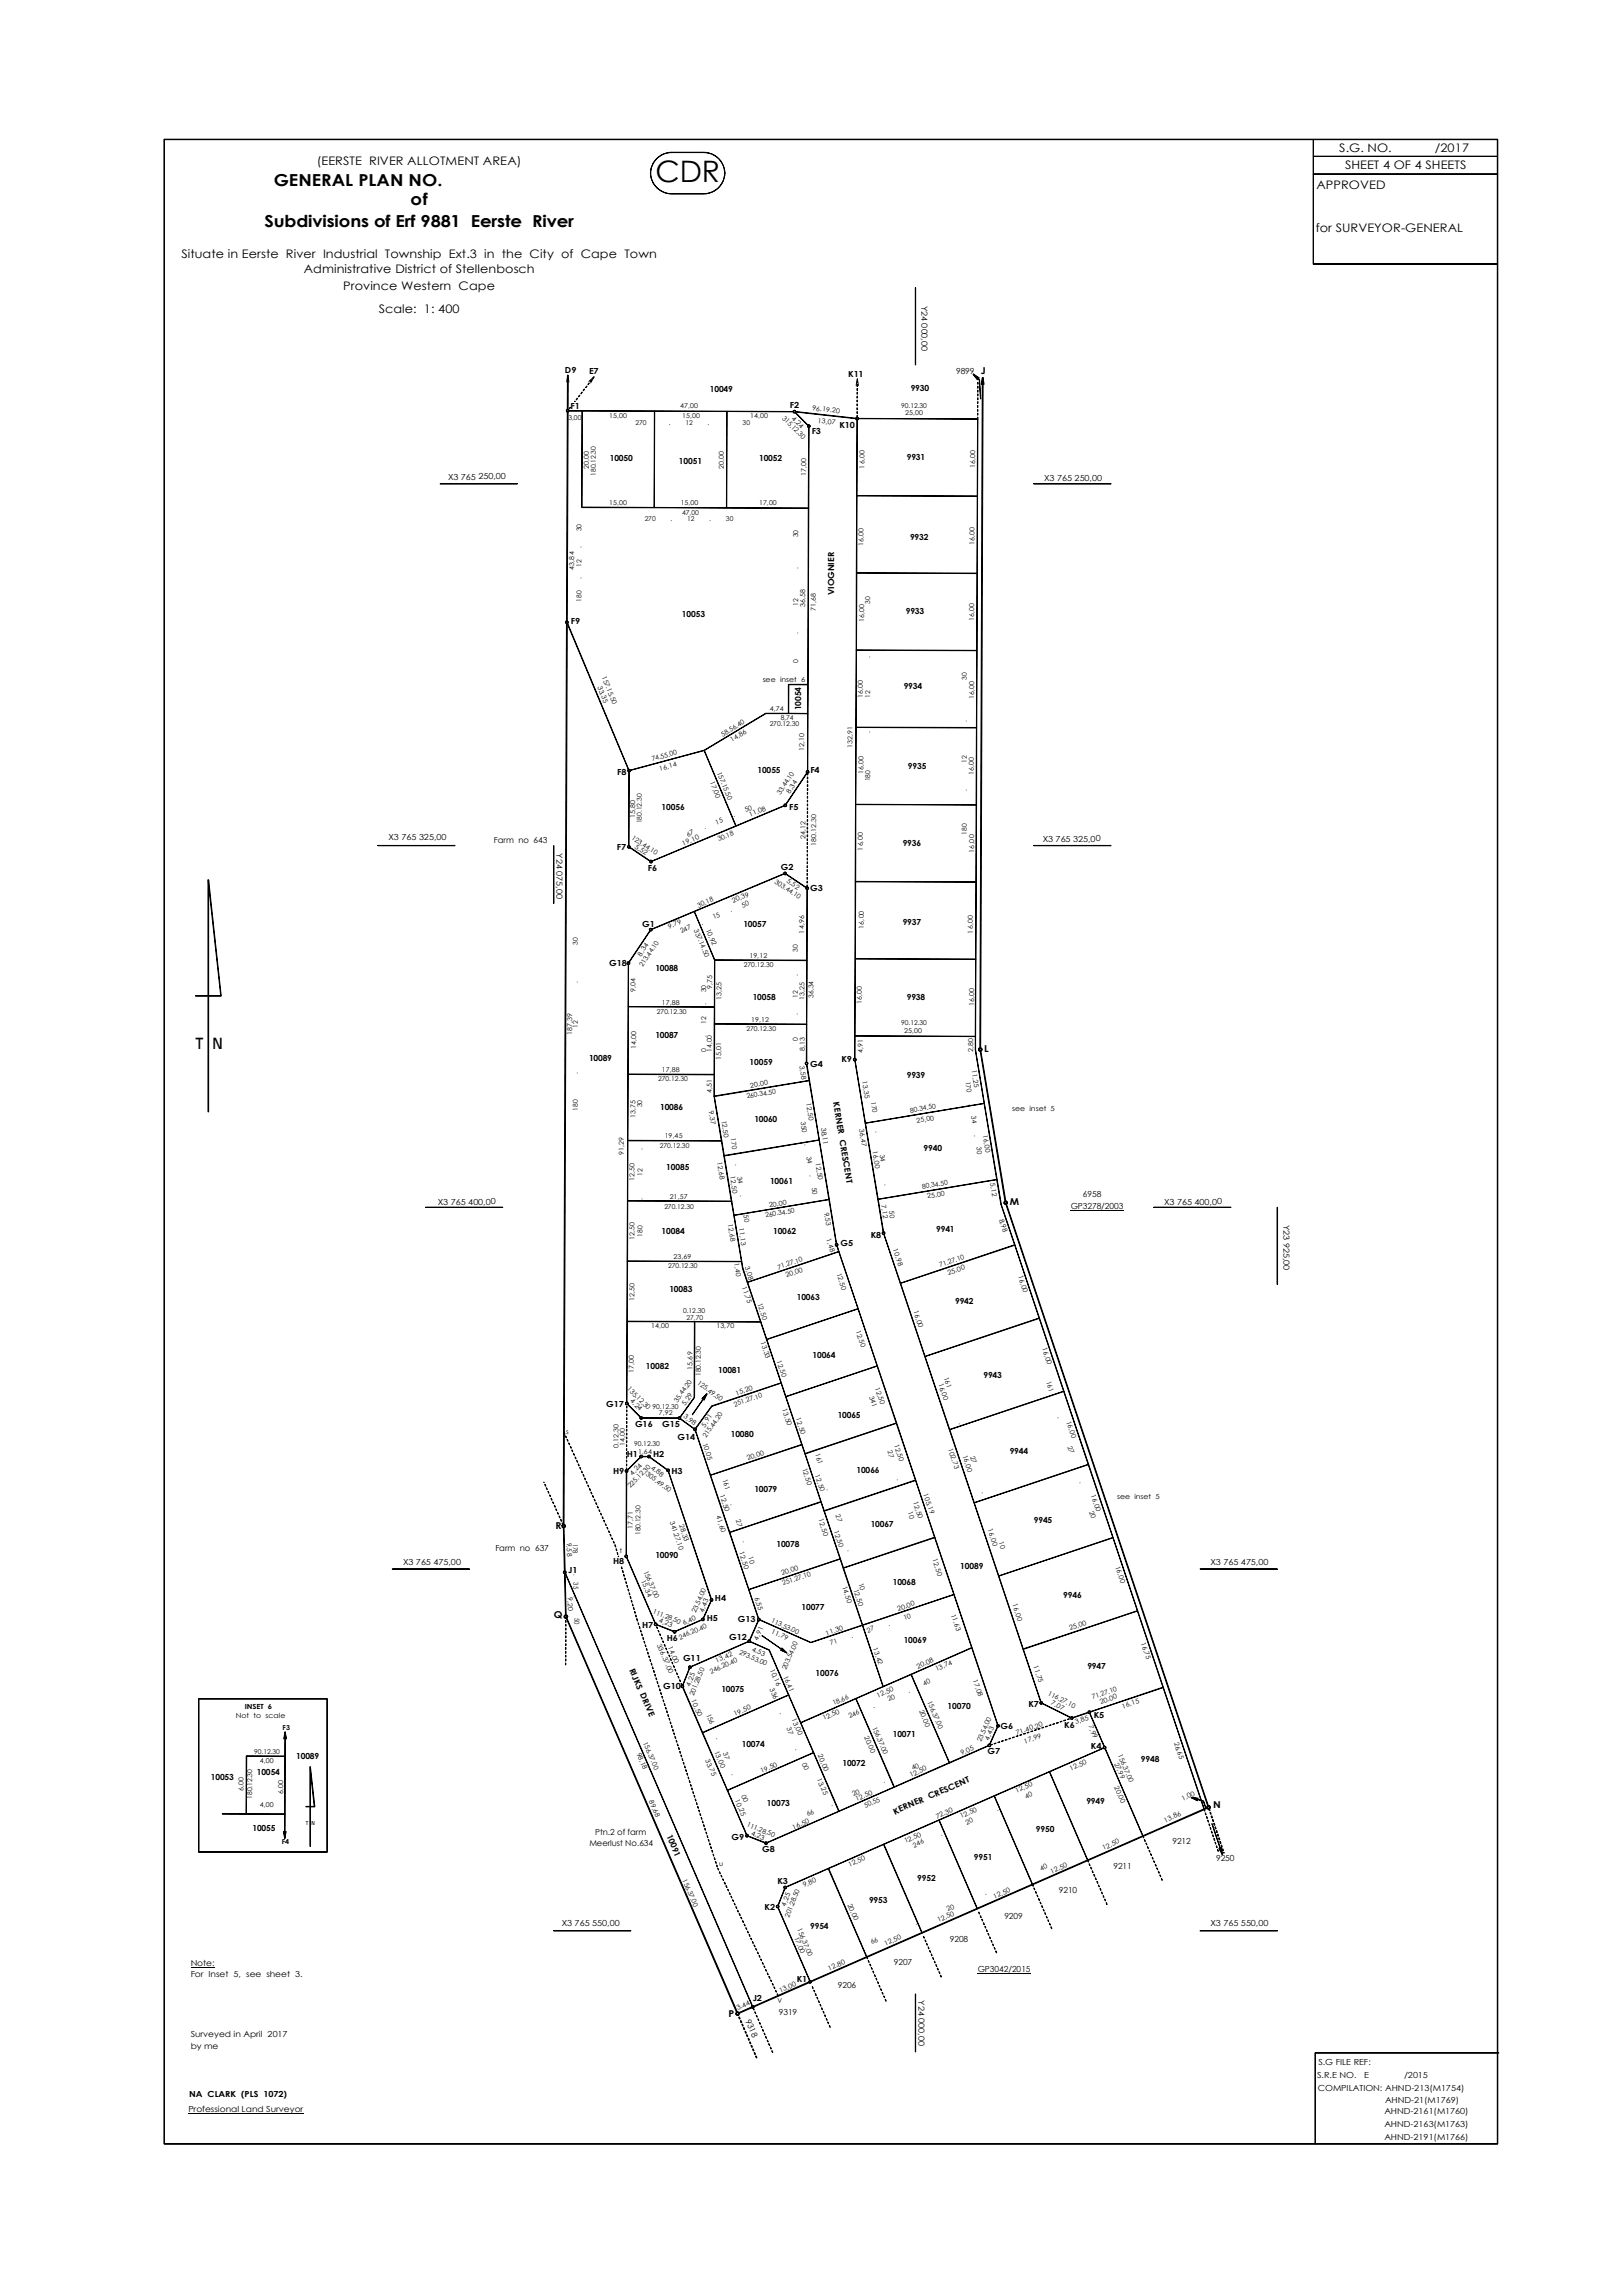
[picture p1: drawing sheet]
<svg xmlns="http://www.w3.org/2000/svg" width="841mm" height="1189mm" viewBox="0 0 841 1189" stroke-linecap="round" stroke-linejoin="round" font-family="sans-serif">
<defs><g id="words">
<text font-size="15.3" x="340" y="94">CDR</text>
<g font-size="8.6">
<text x="142" y="97">GENERAL PLAN NO.</text>
<text x="213" y="106">of</text>
<text x="137" y="118">Subdivisions of Erf 9881 Eerste River</text>
</g>
<text font-size="7.8" x="101" y="543">T N</text>
<g font-size="6.1">
<text x="694" y="79">S.G. NO.</text>
<text x="744" y="79">/2017</text>
<text x="164" y="86">(EERSTE RIVER ALLOTMENT AREA)</text>
<text x="697" y="88">SHEET 4 OF 4 SHEETS</text>
<text x="682" y="98">APPROVED</text>
<text x="682" y="120">for SURVEYOR-GENERAL</text>
<text x="94" y="134">Situate in Eerste River Industrial Township Ext.3 in the City of Cape Town</text>
<text x="157" y="141">Administrative District of Stellenbosch</text>
<text x="178" y="150">Province Western Cape</text>
<text x="196" y="162">Scale: 1: 400</text>
</g>
<g font-size="4.9">
<text x="508" y="194">J</text>
<text x="510" y="545">L</text>
<text x="523" y="624">M</text>
<text x="288" y="792">R</text>
<text x="287" y="839">Q</text>
<text x="629" y="937">N</text>
<text x="377" y="1046">P</text>
</g>
<g font-size="4.3">
<text x="477" y="158" transform="rotate(90 477 158)">Y24 000,00</text>
<text x="293" y="193">D9</text>
<text x="305" y="194">E7</text>
<text x="440" y="195">K11</text>
<text x="495" y="194">9899</text>
<text x="368" y="203">10049</text>
<text x="472" y="203">9930</text>
<text x="296" y="212">F1</text>
<text x="409" y="212">F2</text>
<text x="435" y="222">K10</text>
<text x="421" y="225">F3</text>
<text x="316" y="239">10050</text>
<text x="393" y="239">10052</text>
<text x="470" y="238">9931</text>
<text x="352" y="241">10051</text>
<text x="232" y="249">X3 765</text>
<text x="248" y="248">250,00</text>
<text x="541" y="249">X3 765</text>
<text x="557" y="249">250,00</text>
<text x="472" y="280">9932</text>
<text x="432" y="309" transform="rotate(-90 432 309)">VIOGNIER</text>
<text x="296" y="323">F9</text>
<text x="353" y="320">10053</text>
<text x="469" y="318">9933</text>
<text x="468" y="357">9934</text>
<text x="415" y="368" transform="rotate(-90 415 368)">10054</text>
<text x="320" y="402">F8</text>
<text x="393" y="400">10055</text>
<text x="420" y="401">F4</text>
<text x="470" y="399">9935</text>
<text x="343" y="420">10056</text>
<text x="409" y="420">F5</text>
<text x="201" y="435">X3 765 325,00</text>
<text x="256" y="437">Farm no 643</text>
<text x="540" y="436">X3 765 325,00</text>
<text x="288" y="442" transform="rotate(90 288 442)">Y24 075,00</text>
<text x="320" y="441">F7</text>
<text x="468" y="438">9936</text>
<text x="336" y="451">F6</text>
<text x="405" y="451">G2</text>
<text x="420" y="462">G3</text>
<text x="468" y="479">9937</text>
<text x="333" y="480">G1</text>
<text x="385" y="480">10057</text>
<text x="316" y="501">G18</text>
<text x="340" y="503">10088</text>
<text x="390" y="518">10058</text>
<text x="470" y="518">9938</text>
<text x="340" y="538">10087</text>
<text x="305" y="550">10089</text>
<text x="388" y="552">10059</text>
<text x="436" y="551">K9</text>
<text x="420" y="553">G4</text>
<text x="470" y="559">9939</text>
<text x="342" y="575">10086</text>
<text x="432" y="571" transform="rotate(81 432 571)">KERNER CRESCENT</text>
<text x="391" y="581">10060</text>
<text x="479" y="596">9940</text>
<text x="345" y="606">10085</text>
<text x="399" y="614">10061</text>
<text x="561" y="620">6958</text>
<text x="227" y="624">X3 765 400,00</text>
<text x="555" y="627">GP3278/2003</text>
<text x="603" y="624">X3 765 400,00</text>
<text x="665" y="635" transform="rotate(90 665 635)">Y23 925,00</text>
<text x="343" y="640">10084</text>
<text x="401" y="640">10062</text>
<text x="451" y="641">K8</text>
<text x="485" y="638">9941</text>
<text x="436" y="646">G5</text>
<text x="347" y="670">10083</text>
<text x="413" y="674">10063</text>
<text x="495" y="676">9942</text>
<text x="421" y="704">10064</text>
<text x="335" y="710">10082</text>
<text x="372" y="711">10081</text>
<text x="510" y="714">9943</text>
<text x="314" y="729">G17</text>
<text x="434" y="735">10065</text>
<text x="329" y="740">G16</text>
<text x="343" y="740">G15</text>
<text x="351" y="746">G14</text>
<text x="379" y="745">10080</text>
<text x="325" y="755">H1</text>
<text x="338" y="755">H2</text>
<text x="523" y="754">9944</text>
<text x="318" y="764">H9</text>
<text x="348" y="764">H3</text>
<text x="444" y="763">10066</text>
<text x="391" y="773">10079</text>
<text x="451" y="791">10067</text>
<text x="536" y="790">9945</text>
<text x="257" y="804">Farm no 637</text>
<text x="402" y="802">10078</text>
<text x="340" y="807">10090</text>
<text x="209" y="811">X3 765 475,00</text>
<text x="294" y="815">J1</text>
<text x="318" y="811">H8</text>
<text x="498" y="813">10089</text>
<text x="627" y="811">X3 765 475,00</text>
<text x="463" y="821">10068</text>
<text x="371" y="830">H4</text>
<text x="551" y="828">9946</text>
<text x="366" y="840">H5</text>
<text x="415" y="834">10077</text>
<text x="333" y="844">H7</text>
<text x="382" y="841">G13</text>
<text x="346" y="850">H6</text>
<text x="378" y="850">G12</text>
<text x="468" y="851">10069</text>
<text x="354" y="861">G11</text>
<text x="326" y="865" transform="rotate(66 326 865)">RIJKS DRIVE</text>
<text x="423" y="869">10076</text>
<text x="563" y="865">9947</text>
<text x="344" y="876">G10</text>
<text x="374" y="877">10075</text>
<text x="491" y="886">10070</text>
<text x="533" y="885">K7</text>
<text x="567" y="890">K5</text>
<text x="518" y="896">G6</text>
<text x="552" y="896">K6</text>
<text x="384" y="905">10074</text>
<text x="463" y="900">10071</text>
<text x="154" y="912">10089</text>
<text x="512" y="909">G7</text>
<text x="565" y="906">K4</text>
<text x="437" y="915">10072</text>
<text x="591" y="913">9948</text>
<text x="109" y="922">10053</text>
<text x="133" y="920">10054</text>
<text x="563" y="935">9949</text>
<text x="397" y="936">10073</text>
<text x="464" y="940" transform="rotate(-24 464 940)">KERNER CRESCENT</text>
<text x="131" y="949">10055</text>
<text x="308" y="951">Ptn.2 of farm</text>
<text x="345" y="951" transform="rotate(67 345 951)">10091</text>
<text x="379" y="953">G9</text>
<text x="537" y="949">9950</text>
<text x="305" y="957">Meerlust No.634</text>
<text x="395" y="960">G8</text>
<text x="608" y="956">9212</text>
<text x="505" y="964">9951</text>
<text x="630" y="964">9250</text>
<text x="577" y="969">9211</text>
<text x="403" y="976">K3</text>
<text x="475" y="975">9952</text>
<text x="549" y="981">9210</text>
<text x="396" y="990">K2</text>
<text x="450" y="986">9953</text>
<text x="520" y="994">9209</text>
<text x="291" y="998">X3 765 550,00</text>
<text x="420" y="1000">9954</text>
<text x="627" y="998">X3 765 550,00</text>
<text x="492" y="1007">9208</text>
<text x="99" y="1019">Note:</text>
<text x="463" y="1018">9207</text>
<text x="99" y="1025">For Inset 5, see sheet 3.</text>
<text x="507" y="1022">GP3042/2015</text>
<text x="413" y="1027">K1</text>
<text x="434" y="1030">9206</text>
<text x="390" y="1037">J2</text>
<text x="476" y="1037" transform="rotate(90 476 1037)">Y24 000,00</text>
<text x="386" y="1047" transform="rotate(66 386 1047)">9318</text>
<text x="404" y="1044">9319</text>
<text x="99" y="1056">Surveyed in April 2017</text>
<text x="99" y="1062">by me</text>
<text x="683" y="1070">S.G FILE REF:</text>
<text x="683" y="1077">S.R.E NO.</text>
<text x="707" y="1077">E</text>
<text x="728" y="1077">/2015</text>
<text x="683" y="1084">COMPILATION: AHND-213(M1754)</text>
<text x="98" y="1087">NA CLARK (PLS 1072)</text>
<text x="718" y="1090">AHND-21(M1769)</text>
<text x="98" y="1095">Professional Land Surveyor</text>
<text x="717" y="1096">AHND-2161(M1760)</text>
<text x="717" y="1102">AHND-2163(M1763)</text>
<text x="717" y="1109">AHND-2191(M1766)</text>
</g>
<g font-size="3.6">
<text x="395" y="354">see inset 6</text>
<text x="525" y="576">see inset 5</text>
<text x="579" y="777">see inset 5</text>
<text x="127" y="886">INSET 6</text>
<text x="122" y="890">Not to scale</text>
</g>
<g font-size="3.5">
<text x="352" y="211">47,00</text>
<text x="421" y="213" transform="rotate(6 421 213)">96.19.20</text>
<text x="467" y="211">90.12.30</text>
<text x="469" y="215">25,00</text>
<text x="295" y="217">3,00</text>
<text x="316" y="217">15,00</text>
<text x="329" y="220">270</text>
<text x="347" y="220">.</text>
<text x="354" y="217">15,00</text>
<text x="355" y="220">12</text>
<text x="367" y="220">.</text>
<text x="385" y="220">30</text>
<text x="389" y="217">14,00</text>
<text x="405" y="217" transform="rotate(45 405 217)">315.12.30</text>
<text x="410" y="217" transform="rotate(45 410 217)">4,24</text>
<text x="424" y="219" transform="rotate(6 424 219)">13,07</text>
<text x="305" y="243" transform="rotate(-90 305 243)">20,00</text>
<text x="375" y="243" transform="rotate(-90 375 243)">20,00</text>
<text x="448" y="243" transform="rotate(-90 448 243)">16,00</text>
<text x="505" y="243" transform="rotate(-90 505 243)">16,00</text>
<text x="309" y="247" transform="rotate(-90 309 247)">180.12.30</text>
<text x="418" y="247" transform="rotate(-90 418 247)">17,00</text>
<text x="316" y="262">15,00</text>
<text x="353" y="262">15,00</text>
<text x="393" y="262">17,00</text>
<text x="354" y="267">47,00</text>
<text x="301" y="275" transform="rotate(-90 301 275)">30</text>
<text x="334" y="270">270</text>
<text x="347" y="270">.</text>
<text x="356" y="270">12</text>
<text x="368" y="270">.</text>
<text x="376" y="270">30</text>
<text x="414" y="279" transform="rotate(-90 414 279)">30</text>
<text x="301" y="284" transform="rotate(-90 301 284)">.</text>
<text x="447" y="283" transform="rotate(-90 447 283)">16,00</text>
<text x="505" y="283" transform="rotate(-90 505 283)">16,00</text>
<text x="301" y="294" transform="rotate(-90 301 294)">12</text>
<text x="298" y="295" transform="rotate(-90 298 295)">43,84</text>
<text x="414" y="295" transform="rotate(-90 414 295)">.</text>
<text x="301" y="300" transform="rotate(-90 301 300)">.</text>
<text x="301" y="312" transform="rotate(-90 301 312)">180</text>
<text x="414" y="314" transform="rotate(-90 414 314)">12</text>
<text x="417" y="315" transform="rotate(-90 417 315)">36,58</text>
<text x="423" y="317" transform="rotate(-90 423 317)">71,68</text>
<text x="451" y="313" transform="rotate(-90 451 313)">30</text>
<text x="448" y="322" transform="rotate(-90 448 322)">16,00</text>
<text x="505" y="322" transform="rotate(-90 505 322)">16,00</text>
<text x="414" y="328" transform="rotate(-90 414 328)">.</text>
<text x="451" y="341" transform="rotate(-90 451 341)">.</text>
<text x="414" y="344" transform="rotate(-90 414 344)">0</text>
<text x="312" y="351" transform="rotate(68 312 351)">157.15.50</text>
<text x="501" y="352" transform="rotate(-90 501 352)">30</text>
<text x="310" y="356" transform="rotate(68 310 356)">33,35</text>
<text x="447" y="362" transform="rotate(-90 447 362)">16,00</text>
<text x="451" y="362" transform="rotate(-90 451 362)">12</text>
<text x="505" y="362" transform="rotate(-90 505 362)">16,00</text>
<text x="399" y="369">4,74</text>
<text x="399" y="376">270.12.30</text>
<text x="405" y="373">8,74</text>
<text x="501" y="374" transform="rotate(-90 501 374)">.</text>
<text x="375" y="382" transform="rotate(-31 375 382)">58.56.40</text>
<text x="451" y="380" transform="rotate(-90 451 380)">.</text>
<text x="379" y="385" transform="rotate(-31 379 385)">14,86</text>
<text x="417" y="389" transform="rotate(-90 417 389)">12,10</text>
<text x="442" y="388" transform="rotate(-90 442 388)">132,91</text>
<text x="338" y="395" transform="rotate(-15 338 395)">74.55.00</text>
<text x="501" y="395" transform="rotate(-90 501 395)">12</text>
<text x="342" y="399" transform="rotate(-15 342 399)">16,14</text>
<text x="372" y="401" transform="rotate(68 372 401)">157.15.50</text>
<text x="447" y="401" transform="rotate(-90 447 401)">16,00</text>
<text x="505" y="402" transform="rotate(-90 505 402)">16,00</text>
<text x="368" y="405" transform="rotate(68 368 405)">17,00</text>
<text x="451" y="405" transform="rotate(-90 451 405)">180</text>
<text x="404" y="412" transform="rotate(-56 404 412)">33.44.10</text>
<text x="409" y="411" transform="rotate(-57 409 411)">8,34</text>
<text x="501" y="410" transform="rotate(-90 501 410)">.</text>
<text x="329" y="424" transform="rotate(-90 329 424)">15,80</text>
<text x="380" y="424" transform="rotate(-22 380 424)">.</text>
<text x="386" y="421" transform="rotate(-22 386 421)">50</text>
<text x="389" y="423" transform="rotate(-22 389 423)">11,08</text>
<text x="333" y="427" transform="rotate(-90 333 427)">180.12.30</text>
<text x="365" y="430" transform="rotate(-22 365 430)">.</text>
<text x="371" y="427" transform="rotate(-22 371 427)">15</text>
<text x="327" y="435" transform="rotate(34 327 435)">123.44.10</text>
<text x="356" y="434" transform="rotate(-22 356 434)">67</text>
<text x="372" y="436" transform="rotate(-22 372 436)">30,18</text>
<text x="417" y="435" transform="rotate(-90 417 435)">24,12</text>
<text x="501" y="433" transform="rotate(-90 501 433)">180</text>
<text x="329" y="439" transform="rotate(33 329 439)">5,52</text>
<text x="354" y="438" transform="rotate(-22 354 438)">19,10</text>
<text x="423" y="438" transform="rotate(-90 423 438)">180.12.30</text>
<text x="447" y="441" transform="rotate(-90 447 441)">16,00</text>
<text x="505" y="442" transform="rotate(-90 505 442)">16,00</text>
<text x="401" y="458" transform="rotate(34 401 458)">303.44.10</text>
<text x="407" y="457" transform="rotate(33 407 457)">5,52</text>
<text x="362" y="470" transform="rotate(-22 362 470)">30,18</text>
<text x="379" y="473" transform="rotate(-22 379 473)">.</text>
<text x="380" y="468" transform="rotate(-22 380 468)">20,39</text>
<text x="385" y="470" transform="rotate(-22 385 470)">50</text>
<text x="364" y="479" transform="rotate(-22 364 479)">.</text>
<text x="370" y="477" transform="rotate(-22 370 477)">15</text>
<text x="347" y="481" transform="rotate(-22 347 481)">9,79</text>
<text x="353" y="484" transform="rotate(-22 353 484)">247</text>
<text x="360" y="482" transform="rotate(67 360 482)">337.14.50</text>
<text x="366" y="482" transform="rotate(67 366 482)">10,92</text>
<text x="417" y="484" transform="rotate(-90 417 484)">14,96</text>
<text x="448" y="481" transform="rotate(-90 448 481)">16,00</text>
<text x="504" y="484" transform="rotate(-90 504 484)">16,00</text>
<text x="299" y="490" transform="rotate(-90 299 490)">30</text>
<text x="332" y="496" transform="rotate(-57 332 496)">8,34</text>
<text x="388" y="496">19,12</text>
<text x="413" y="493" transform="rotate(-90 413 493)">30</text>
<text x="333" y="501" transform="rotate(-56 333 501)">213.44.10</text>
<text x="385" y="501">270.12.30</text>
<text x="299" y="510" transform="rotate(-90 299 510)">.</text>
<text x="413" y="506" transform="rotate(-90 413 506)">.</text>
<text x="329" y="514" transform="rotate(-90 329 514)">9,04</text>
<text x="366" y="514" transform="rotate(-90 366 514)">30</text>
<text x="369" y="512" transform="rotate(-90 369 512)">9,75</text>
<text x="343" y="521">17,88</text>
<text x="366" y="521" transform="rotate(-90 366 521)">.</text>
<text x="374" y="518" transform="rotate(-90 374 518)">13,25</text>
<text x="413" y="517" transform="rotate(-90 413 517)">12</text>
<text x="417" y="518" transform="rotate(-90 417 518)">13,25</text>
<text x="422" y="517" transform="rotate(-90 422 517)">36,34</text>
<text x="447" y="520" transform="rotate(-90 447 520)">16,00</text>
<text x="505" y="522" transform="rotate(-90 505 522)">16,00</text>
<text x="340" y="525">270.12.30</text>
<text x="413" y="526" transform="rotate(-90 413 526)">.</text>
<text x="299" y="533" transform="rotate(-90 299 533)">12</text>
<text x="366" y="531" transform="rotate(-90 366 531)">12</text>
<text x="389" y="530">19,12</text>
<text x="467" y="531">90.12.30</text>
<text x="297" y="536" transform="rotate(-90 297 536)">187,39</text>
<text x="366" y="537" transform="rotate(-90 366 537)">.</text>
<text x="387" y="534">270.12.30</text>
<text x="413" y="539" transform="rotate(-90 413 539)">0</text>
<text x="469" y="536">25,00</text>
<text x="330" y="544" transform="rotate(-90 330 544)">14,00</text>
<text x="366" y="545" transform="rotate(-90 366 545)">0</text>
<text x="369" y="545" transform="rotate(-90 369 545)">14,00</text>
<text x="417" y="545" transform="rotate(-90 417 545)">8,13</text>
<text x="447" y="546" transform="rotate(-90 447 546)">4,91</text>
<text x="504" y="545" transform="rotate(-90 504 545)">2,80</text>
<text x="374" y="549" transform="rotate(-90 374 549)">15,01</text>
<text x="299" y="557" transform="rotate(-90 299 557)">.</text>
<text x="343" y="555">17,88</text>
<text x="414" y="552" transform="rotate(81 414 552)">3,58</text>
<text x="504" y="555" transform="rotate(81 504 555)">11,25</text>
<text x="341" y="560">270.12.30</text>
<text x="389" y="564" transform="rotate(-9 389 564)">20,00</text>
<text x="447" y="560" transform="rotate(81 447 560)">13,35</text>
<text x="500" y="561" transform="rotate(81 500 561)">170</text>
<text x="369" y="567" transform="rotate(-90 369 567)">4,51</text>
<text x="387" y="569" transform="rotate(-9 387 569)">260.34.50</text>
<text x="299" y="576" transform="rotate(-90 299 576)">180</text>
<text x="333" y="574" transform="rotate(-90 333 574)">30</text>
<text x="367" y="576" transform="rotate(81 367 576)">9,37</text>
<text x="418" y="572" transform="rotate(81 418 572)">12,50</text>
<text x="451" y="571" transform="rotate(81 451 571)">170</text>
<text x="502" y="572" transform="rotate(81 502 572)">.</text>
<text x="329" y="580" transform="rotate(-90 329 580)">13,75</text>
<text x="374" y="581" transform="rotate(81 374 581)">12,50</text>
<text x="415" y="581" transform="rotate(81 415 581)">350</text>
<text x="472" y="577" transform="rotate(-9 472 577)">80.34.50</text>
<text x="475" y="582" transform="rotate(-9 475 582)">25,00</text>
<text x="503" y="579" transform="rotate(81 503 579)">34</text>
<text x="425" y="584" transform="rotate(82 425 584)">38,11</text>
<text x="445" y="585" transform="rotate(81 445 585)">36,47</text>
<text x="454" y="586" transform="rotate(81 454 586)">.</text>
<text x="344" y="590">19,45</text>
<text x="379" y="590" transform="rotate(81 379 590)">170</text>
<text x="417" y="593" transform="rotate(81 417 593)">.</text>
<text x="505" y="588" transform="rotate(81 505 588)">.</text>
<text x="509" y="588" transform="rotate(81 509 588)">16,00</text>
<text x="323" y="599" transform="rotate(-90 323 599)">91,29</text>
<text x="333" y="596" transform="rotate(-90 333 596)">.</text>
<text x="342" y="595">270.12.30</text>
<text x="418" y="599" transform="rotate(81 418 599)">34</text>
<text x="452" y="597" transform="rotate(81 452 597)">16,00</text>
<text x="456" y="598" transform="rotate(81 456 598)">34</text>
<text x="506" y="595" transform="rotate(81 506 595)">30</text>
<text x="372" y="602" transform="rotate(81 372 602)">12,68</text>
<text x="381" y="603" transform="rotate(81 381 603)">.</text>
<text x="423" y="603" transform="rotate(81 423 603)">12,50</text>
<text x="333" y="609" transform="rotate(-90 333 609)">12</text>
<text x="378" y="610" transform="rotate(81 378 610)">12,50</text>
<text x="382" y="610" transform="rotate(81 382 610)">34</text>
<text x="420" y="609" transform="rotate(81 420 609)">.</text>
<text x="329" y="612" transform="rotate(-90 329 612)">12,50</text>
<text x="421" y="615" transform="rotate(81 421 615)">50</text>
<text x="458" y="613" transform="rotate(81 458 613)">.</text>
<text x="478" y="616" transform="rotate(-9 478 616)">80.34.50</text>
<text x="513" y="613" transform="rotate(81 513 613)">5,12</text>
<text x="333" y="622" transform="rotate(-90 333 622)">.</text>
<text x="347" y="621">21,57</text>
<text x="384" y="619" transform="rotate(81 384 619)">.</text>
<text x="481" y="621" transform="rotate(-9 481 621)">25,00</text>
<text x="344" y="627">270.12.30</text>
<text x="385" y="630" transform="rotate(81 385 630)">50</text>
<text x="399" y="626" transform="rotate(-9 399 626)">20,00</text>
<text x="427" y="628" transform="rotate(81 427 628)">9,53</text>
<text x="457" y="625" transform="rotate(81 457 625)">7,12</text>
<text x="461" y="628" transform="rotate(81 461 628)">50</text>
<text x="377" y="634" transform="rotate(81 377 634)">12,68</text>
<text x="397" y="631" transform="rotate(-9 397 631)">260.34.50</text>
<text x="518" y="632" transform="rotate(71 518 632)">8,98</text>
<text x="333" y="641" transform="rotate(-90 333 641)">180</text>
<text x="383" y="637" transform="rotate(81 383 637)">11,13</text>
<text x="329" y="643" transform="rotate(-90 329 643)">12,50</text>
<text x="428" y="642" transform="rotate(71 428 642)">1,48</text>
<text x="463" y="647" transform="rotate(71 463 647)">10,98</text>
<text x="349" y="652">23,69</text>
<text x="346" y="657">270.12.30</text>
<text x="380" y="655" transform="rotate(81 380 655)">1,40</text>
<text x="386" y="657" transform="rotate(71 386 657)">3,08</text>
<text x="403" y="658" transform="rotate(-18 403 658)">71.27.10</text>
<text x="487" y="657" transform="rotate(-18 487 657)">71.27.10</text>
<text x="408" y="662" transform="rotate(-19 408 662)">20,00</text>
<text x="433" y="660" transform="rotate(71 433 660)">12,50</text>
<text x="491" y="661" transform="rotate(-19 491 661)">25,00</text>
<text x="528" y="661" transform="rotate(71 528 661)">16,00</text>
<text x="384" y="667" transform="rotate(71 384 667)">11,75</text>
<text x="329" y="674" transform="rotate(-90 329 674)">12,50</text>
<text x="393" y="676" transform="rotate(72 393 676)">12,50</text>
<text x="354" y="681">0.12.30</text>
<text x="473" y="679" transform="rotate(71 473 679)">16,00</text>
<text x="337" y="688">14,00</text>
<text x="356" y="684">27,70</text>
<text x="371" y="688">13,70</text>
<text x="443" y="690" transform="rotate(71 443 690)">12,50</text>
<text x="394" y="696" transform="rotate(71 394 696)">13,33</text>
<text x="540" y="699" transform="rotate(71 540 699)">16,00</text>
<text x="402" y="705" transform="rotate(72 402 705)">12,50</text>
<text x="328" y="711" transform="rotate(-90 328 711)">17,00</text>
<text x="359" y="710" transform="rotate(-90 359 710)">15,69</text>
<text x="363" y="713" transform="rotate(-90 363 713)">180.12.30</text>
<text x="361" y="717" transform="rotate(36 361 717)">125.49.50</text>
<text x="453" y="719" transform="rotate(71 453 719)">12,50</text>
<text x="486" y="717" transform="rotate(71 486 717)">16,00</text>
<text x="489" y="714" transform="rotate(72 489 714)">161</text>
<text x="542" y="716" transform="rotate(72 542 716)">161</text>
<text x="325" y="720" transform="rotate(45 325 720)">135.12.30</text>
<text x="382" y="723" transform="rotate(-19 382 723)">15,20</text>
<text x="450" y="724" transform="rotate(72 450 724)">341</text>
<text x="326" y="726" transform="rotate(45 326 726)">4,24</text>
<text x="338" y="730">90.12.30</text>
<text x="351" y="727" transform="rotate(-55 351 727)">35.44.20</text>
<text x="355" y="729" transform="rotate(-55 355 729)">5,29</text>
<text x="381" y="729" transform="rotate(-18 381 729)">251.27.10</text>
<text x="405" y="730" transform="rotate(71 405 730)">13,50</text>
<text x="341" y="733">7,92</text>
<text x="354" y="734" transform="rotate(36 354 734)">3,98</text>
<text x="412" y="735" transform="rotate(72 412 735)">12,50</text>
<text x="497" y="738" transform="rotate(72 497 738)">.</text>
<text x="548" y="734" transform="rotate(72 548 734)">.</text>
<text x="553" y="737" transform="rotate(71 553 737)">16,00</text>
<text x="293" y="743">s</text>
<text x="365" y="740" transform="rotate(-55 365 740)">5,91</text>
<text x="456" y="740" transform="rotate(72 456 740)">.</text>
<text x="324" y="749" transform="rotate(-90 324 749)">14,00</text>
<text x="329" y="750">90.12.30</text>
<text x="364" y="748" transform="rotate(71 364 748)">10,05</text>
<text x="366" y="745" transform="rotate(-55 366 745)">215.44.20</text>
<text x="463" y="749" transform="rotate(71 463 749)">12,50</text>
<text x="553" y="750" transform="rotate(72 553 750)">27</text>
<text x="320" y="750" transform="rotate(-90 320 750)">0.12.30</text>
<text x="331" y="754">1,64</text>
<text x="422" y="754" transform="rotate(72 422 754)">161</text>
<text x="460" y="752" transform="rotate(72 460 752)">27</text>
<text x="491" y="751" transform="rotate(72 491 751)">102,73</text>
<text x="499" y="754" transform="rotate(71 499 754)">16,00</text>
<text x="503" y="755" transform="rotate(72 503 755)">27</text>
<text x="337" y="761" transform="rotate(36 337 761)">4,88</text>
<text x="387" y="757" transform="rotate(-19 387 757)">20,00</text>
<text x="416" y="761" transform="rotate(71 416 761)">12,50</text>
<text x="328" y="765" transform="rotate(-45 328 765)">4,24</text>
<text x="335" y="765" transform="rotate(36 335 765)">305.49.50</text>
<text x="374" y="767" transform="rotate(72 374 767)">161</text>
<text x="422" y="765" transform="rotate(72 422 765)">12,50</text>
<text x="465" y="767" transform="rotate(72 465 767)">.</text>
<text x="559" y="768" transform="rotate(72 559 768)">.</text>
<text x="327" y="771" transform="rotate(-45 327 771)">225.12.30</text>
<text x="428" y="772" transform="rotate(72 428 772)">.</text>
<text x="509" y="773" transform="rotate(72 509 773)">.</text>
<text x="373" y="775" transform="rotate(71 373 775)">12,50</text>
<text x="379" y="780" transform="rotate(72 379 780)">.</text>
<text x="473" y="779" transform="rotate(71 473 779)">12,50</text>
<text x="478" y="774" transform="rotate(72 478 774)">105,19</text>
<text x="565" y="775" transform="rotate(71 565 775)">16,00</text>
<text x="371" y="786" transform="rotate(72 371 786)">41,60</text>
<text x="433" y="785" transform="rotate(72 433 785)">27</text>
<text x="470" y="784" transform="rotate(72 470 784)">10</text>
<text x="564" y="783" transform="rotate(72 564 783)">20</text>
<text x="347" y="789" transform="rotate(72 347 789)">341.27.10</text>
<text x="352" y="790" transform="rotate(71 352 790)">28,33</text>
<text x="381" y="788" transform="rotate(72 381 788)">27</text>
<text x="424" y="787" transform="rotate(71 424 787)">12,50</text>
<text x="328" y="792" transform="rotate(-90 328 792)">17,71</text>
<text x="332" y="796" transform="rotate(-90 332 796)">180.12.30</text>
<text x="432" y="793" transform="rotate(71 432 793)">12,50</text>
<text x="512" y="793" transform="rotate(71 512 793)">16,00</text>
<text x="294" y="799" transform="rotate(89 294 799)">9,58</text>
<text x="297" y="800" transform="rotate(89 297 800)">178</text>
<text x="385" y="799" transform="rotate(72 385 799)">.</text>
<text x="439" y="803" transform="rotate(72 439 803)">.</text>
<text x="518" y="799" transform="rotate(72 518 799)">10</text>
<text x="321" y="805">t</text>
<text x="383" y="805" transform="rotate(71 383 805)">12,50</text>
<text x="388" y="807" transform="rotate(72 388 807)">10</text>
<text x="483" y="808" transform="rotate(71 483 808)">12,50</text>
<text x="297" y="816" transform="rotate(89 297 816)">.</text>
<text x="333" y="814" transform="rotate(66 333 814)">156.37.00</text>
<text x="578" y="812" transform="rotate(71 578 812)">16,00</text>
<text x="297" y="820" transform="rotate(89 297 820)">35</text>
<text x="332" y="819" transform="rotate(66 332 819)">15,34</text>
<text x="405" y="816" transform="rotate(-19 405 816)">20,00</text>
<text x="406" y="822" transform="rotate(-18 406 822)">251.27.10</text>
<text x="445" y="821" transform="rotate(72 445 821)">10</text>
<text x="294" y="828" transform="rotate(89 294 828)">9,20</text>
<text x="297" y="827" transform="rotate(89 297 827)">.</text>
<text x="436" y="822" transform="rotate(71 436 822)">14,50</text>
<text x="442" y="824" transform="rotate(71 442 824)">12,50</text>
<text x="391" y="828" transform="rotate(71 391 828)">6,55</text>
<text x="525" y="832" transform="rotate(71 525 832)">16,00</text>
<text x="298" y="839" transform="rotate(89 298 839)">50</text>
<text x="338" y="836" transform="rotate(21 338 836)">111.28.50</text>
<text x="361" y="836" transform="rotate(-66 361 836)">23.54.00</text>
<text x="364" y="836" transform="rotate(-66 364 836)">4,43</text>
<text x="465" y="835" transform="rotate(-19 465 835)">20,00</text>
<text x="469" y="840" transform="rotate(-18 469 840)">10</text>
<text x="493" y="837" transform="rotate(71 493 837)">11,63</text>
<text x="341" y="841" transform="rotate(21 341 841)">4,23</text>
<text x="354" y="842" transform="rotate(-24 354 842)">6,40</text>
<text x="399" y="841" transform="rotate(24 399 841)">113.53.00</text>
<text x="461" y="842" transform="rotate(-18 461 842)">.</text>
<text x="554" y="845" transform="rotate(-19 554 845)">25,00</text>
<text x="352" y="850" transform="rotate(-24 352 850)">246.20.40</text>
<text x="393" y="850" transform="rotate(-66 393 850)">4,91</text>
<text x="399" y="846" transform="rotate(24 399 846)">11,79</text>
<text x="428" y="848" transform="rotate(-19 428 848)">11,30</text>
<text x="441" y="849" transform="rotate(-18 441 849)">.</text>
<text x="450" y="846" transform="rotate(-18 450 846)">27</text>
<text x="591" y="851" transform="rotate(71 591 851)">16,75</text>
<text x="340" y="852" transform="rotate(66 340 852)">336.37.00</text>
<text x="346" y="854" transform="rotate(66 346 854)">14,00</text>
<text x="383" y="857" transform="rotate(24 383 857)">293.53.00</text>
<text x="389" y="856" transform="rotate(24 389 856)">4,53</text>
<text x="431" y="853" transform="rotate(-18 431 853)">71</text>
<text x="452" y="854" transform="rotate(71 452 854)">13,42</text>
<text x="371" y="862" transform="rotate(-24 371 862)">13,42</text>
<text x="535" y="864" transform="rotate(71 535 864)">11,75</text>
<text x="368" y="867" transform="rotate(-24 368 867)">246.20.40</text>
<text x="399" y="865" transform="rotate(66 399 865)">10,16</text>
<text x="406" y="869" transform="rotate(67 406 869)">16,41</text>
<text x="407" y="865" transform="rotate(-66 407 865)">203.54.00</text>
<text x="476" y="865" transform="rotate(-24 476 865)">20,08</text>
<text x="485" y="866" transform="rotate(-24 485 866)">13,74</text>
<text x="358" y="874" transform="rotate(-69 358 874)">4,25</text>
<text x="399" y="876" transform="rotate(67 399 876)">336</text>
<text x="479" y="874" transform="rotate(-24 479 874)">40</text>
<text x="504" y="871" transform="rotate(71 504 871)">17,08</text>
<text x="358" y="881" transform="rotate(66 358 881)">10,50</text>
<text x="360" y="879" transform="rotate(-69 360 879)">201.28.50</text>
<text x="455" y="880" transform="rotate(-24 455 880)">12,50</text>
<text x="461" y="882" transform="rotate(-24 461 882)">20</text>
<text x="471" y="877" transform="rotate(-24 471 877)">.</text>
<text x="543" y="878" transform="rotate(26 543 878)">116.27.10</text>
<text x="566" y="881" transform="rotate(-18 566 881)">71.27.10</text>
<text x="404" y="888" transform="rotate(67 404 888)">.</text>
<text x="432" y="884" transform="rotate(-24 432 884)">18,66</text>
<text x="453" y="885" transform="rotate(-24 453 885)">.</text>
<text x="476" y="887" transform="rotate(66 476 887)">20,00</text>
<text x="480" y="882" transform="rotate(66 480 882)">156.37.00</text>
<text x="544" y="883" transform="rotate(26 544 883)">7,07</text>
<text x="570" y="883" transform="rotate(-19 570 883)">20,00</text>
<text x="582" y="885" transform="rotate(-19 582 885)">16,15</text>
<text x="366" y="889" transform="rotate(67 366 889)">156</text>
<text x="381" y="889" transform="rotate(-24 381 889)">19,50</text>
<text x="410" y="891" transform="rotate(66 410 891)">13,00</text>
<text x="427" y="892" transform="rotate(-24 427 892)">12,50</text>
<text x="440" y="891" transform="rotate(-24 440 891)">246</text>
<text x="558" y="894" transform="rotate(-19 558 894)">3,85</text>
<text x="146" y="897">F3</text>
<text x="408" y="896" transform="rotate(67 408 896)">37</text>
<text x="452" y="895" transform="rotate(66 452 895)">156.37.00</text>
<text x="527" y="899" transform="rotate(-19 527 899)">71.40.20</text>
<text x="564" y="895" transform="rotate(66 564 895)">7,99</text>
<text x="333" y="903" transform="rotate(66 333 903)">156.37.00</text>
<text x="371" y="901" transform="rotate(67 371 901)">.</text>
<text x="448" y="900" transform="rotate(66 448 900)">20,00</text>
<text x="508" y="903" transform="rotate(-66 508 903)">23.54.00</text>
<text x="512" y="902" transform="rotate(-66 512 902)">4,43</text>
<text x="531" y="904" transform="rotate(-19 531 904)">17,99</text>
<text x="608" y="903" transform="rotate(71 608 903)">26,65</text>
<text x="132" y="909">90.12.30</text>
<text x="330" y="909" transform="rotate(66 330 909)">98,18</text>
<text x="370" y="908" transform="rotate(66 370 908)">13,00</text>
<text x="375" y="909" transform="rotate(67 375 909)">37</text>
<text x="412" y="906" transform="rotate(67 412 906)">.</text>
<text x="424" y="910" transform="rotate(66 424 910)">20,00</text>
<text x="498" y="910" transform="rotate(-24 498 910)">9,05</text>
<text x="579" y="910" transform="rotate(67 579 910)">156.37.00</text>
<text x="135" y="914">4,00</text>
<text x="365" y="912" transform="rotate(66 365 912)">33,75</text>
<text x="416" y="914" transform="rotate(67 416 914)">00</text>
<text x="473" y="918" transform="rotate(-24 473 918)">40</text>
<text x="555" y="918" transform="rotate(-24 555 918)">12,50</text>
<text x="577" y="914" transform="rotate(66 577 914)">27,99</text>
<text x="379" y="919" transform="rotate(67 379 919)">.</text>
<text x="395" y="919" transform="rotate(-24 395 919)">19,50</text>
<text x="423" y="922" transform="rotate(66 423 922)">13,25</text>
<text x="472" y="921" transform="rotate(-24 472 921)">12,50</text>
<text x="126" y="928" transform="rotate(-90 126 928)">6,00</text>
<text x="147" y="930" transform="rotate(-90 147 930)">6,00</text>
<text x="458" y="924" transform="rotate(-24 458 924)">.</text>
<text x="527" y="929" transform="rotate(-24 527 929)">12,50</text>
<text x="577" y="926" transform="rotate(66 577 926)">20,00</text>
<text x="131" y="932" transform="rotate(-90 131 932)">180.12.30</text>
<text x="336" y="933" transform="rotate(66 336 933)">89,68</text>
<text x="381" y="933" transform="rotate(66 381 933)">10,25</text>
<text x="384" y="931" transform="rotate(67 384 931)">00</text>
<text x="431" y="936" transform="rotate(-24 431 936)">.</text>
<text x="442" y="931" transform="rotate(-24 442 931)">20</text>
<text x="444" y="934" transform="rotate(-24 444 934)">12,50</text>
<text x="532" y="932" transform="rotate(-24 532 932)">40</text>
<text x="613" y="933" transform="rotate(-24 613 933)">1,00</text>
<text x="135" y="936">4,00</text>
<text x="419" y="941" transform="rotate(-24 419 941)">66</text>
<text x="448" y="937" transform="rotate(-24 448 937)">50,55</text>
<text x="517" y="939" transform="rotate(-24 517 939)">.</text>
<text x="387" y="947" transform="rotate(21 387 947)">111.28.50</text>
<text x="486" y="943" transform="rotate(-24 486 943)">72,30</text>
<text x="498" y="942" transform="rotate(-24 498 942)">12,50</text>
<text x="501" y="946" transform="rotate(-24 501 946)">20</text>
<text x="604" y="945" transform="rotate(-24 604 945)">13,86</text>
<text x="389" y="951" transform="rotate(21 389 951)">4,23</text>
<text x="411" y="948" transform="rotate(-24 411 948)">16,50</text>
<text x="488" y="951" transform="rotate(-24 488 951)">.</text>
<text x="146" y="956">F4</text>
<text x="469" y="955" transform="rotate(-24 469 955)">12,50</text>
<text x="474" y="957" transform="rotate(-24 474 957)">246</text>
<text x="572" y="959" transform="rotate(-24 572 959)">12,50</text>
<text x="373" y="967">u</text>
<text x="440" y="968" transform="rotate(-24 440 968)">12,50</text>
<text x="539" y="970" transform="rotate(-24 539 970)">40</text>
<text x="545" y="971" transform="rotate(-24 545 971)">12,50</text>
<text x="354" y="974" transform="rotate(66 354 974)">156.37.00</text>
<text x="417" y="978" transform="rotate(-24 417 978)">9,80</text>
<text x="511" y="982" transform="rotate(-24 511 982)">.</text>
<text x="407" y="988" transform="rotate(-69 407 988)">4,25</text>
<text x="439" y="987" transform="rotate(66 439 987)">20,00</text>
<text x="515" y="984" transform="rotate(-24 515 984)">12,50</text>
<text x="409" y="994" transform="rotate(-69 409 994)">201.28.50</text>
<text x="491" y="991" transform="rotate(-24 491 991)">20</text>
<text x="413" y="1000" transform="rotate(66 413 1000)">156.37.00</text>
<text x="475" y="998" transform="rotate(-24 475 998)">.</text>
<text x="486" y="996" transform="rotate(-24 486 996)">12,50</text>
<text x="411" y="1004" transform="rotate(66 411 1004)">17,00</text>
<text x="452" y="1008" transform="rotate(-24 452 1008)">66</text>
<text x="459" y="1009" transform="rotate(-24 459 1009)">12,50</text>
<text x="430" y="1021" transform="rotate(-24 430 1021)">12,80</text>
<text x="404" y="1033" transform="rotate(-24 404 1033)">13,00</text>
<text x="382" y="1042" transform="rotate(-24 382 1042)">3,44</text>
<text x="403" y="1038">V</text>
</g>
<text font-size="2.7" x="158" y="946">T N</text>
</g></defs>
<g fill="#000">
<path d="M395 848l13 9z"/>
<path d="M343 80h1z" fill-rule="evenodd"/>
<path d="M344 80l1-1z" fill-rule="evenodd"/>
<path d="M345 79h2z" fill-rule="evenodd"/>
<path d="M347 79h1z" fill-rule="evenodd"/>
<path d="M365 79h1z" fill-rule="evenodd"/>
<path d="M366 79h1z" fill-rule="evenodd"/>
<path d="M367 79l2 1z" fill-rule="evenodd"/>
<path d="M337 89v1z" fill-rule="evenodd"/>
<path d="M337 89v2z" fill-rule="evenodd"/>
<path d="M337 89v1z" fill-rule="evenodd"/>
<path d="M337 91v1z" fill-rule="evenodd"/>
<path d="M337 87v2z" fill-rule="evenodd"/>
<path d="M337 92l1 2z" fill-rule="evenodd"/>
<path d="M338 86l-1 1z" fill-rule="evenodd"/>
<path d="M338 94v1z" fill-rule="evenodd"/>
<path d="M338 84v2z" fill-rule="evenodd"/>
<path d="M338 95l1 1z" fill-rule="evenodd"/>
<path d="M339 83l-1 1z" fill-rule="evenodd"/>
<path d="M339 96l1 1z" fill-rule="evenodd"/>
<path d="M340 82l-1 1z" fill-rule="evenodd"/>
<path d="M340 97l1 1z" fill-rule="evenodd"/>
<path d="M340 82l1-1z" fill-rule="evenodd"/>
<path d="M341 98l2 1z" fill-rule="evenodd"/>
<path d="M341 81h2z" fill-rule="evenodd"/>
<path d="M343 99l1 1z" fill-rule="evenodd"/>
<path d="M344 100h1z" fill-rule="evenodd"/>
<path d="M369 100l1-1z" fill-rule="evenodd"/>
<path d="M370 99l1-1z" fill-rule="evenodd"/>
<path d="M369 80h1z" fill-rule="evenodd"/>
<path d="M371 98l1-1z" fill-rule="evenodd"/>
<path d="M370 81h1z" fill-rule="evenodd"/>
<path d="M373 96l-1 1z" fill-rule="evenodd"/>
<path d="M371 81l1 1z" fill-rule="evenodd"/>
<path d="M374 95l-1 1z" fill-rule="evenodd"/>
<path d="M372 82l1 1z" fill-rule="evenodd"/>
<path d="M375 94l-1 1z" fill-rule="evenodd"/>
<path d="M373 83l1 1z" fill-rule="evenodd"/>
<path d="M375 92v2z" fill-rule="evenodd"/>
<path d="M374 84l1 2z" fill-rule="evenodd"/>
<path d="M375 91v1z" fill-rule="evenodd"/>
<path d="M375 86v1z" fill-rule="evenodd"/>
<path d="M376 89v2z" fill-rule="evenodd"/>
<path d="M375 87l1 2z" fill-rule="evenodd"/>
<path d="M375 89l1 1z" fill-rule="evenodd"/>
<path d="M345 100h2z" fill-rule="evenodd"/>
<path d="M347 100h1z" fill-rule="evenodd"/>
<path d="M365 100h1z" fill-rule="evenodd"/>
<path d="M366 100h1z" fill-rule="evenodd"/>
<path d="M367 100h2z" fill-rule="evenodd"/>
<path d="M305 198v1z" fill-rule="evenodd"/>
<path d="M306 197v1z" fill-rule="evenodd"/>
<path d="M308 195l-1 1z" fill-rule="evenodd"/>
<path d="M444 197v1z" fill-rule="evenodd"/>
<path d="M504 194l3 2z" fill-rule="evenodd"/>
<path d="M504 194l2 3z" fill-rule="evenodd"/>
<path d="M507 198v1z" fill-rule="evenodd"/>
<path d="M504 194l4 3z" fill-rule="evenodd"/>
<path d="M509 196v3z" fill-rule="evenodd"/>
<path d="M509 196l1 3z" fill-rule="evenodd"/>
<path d="M293 213h1z" fill-rule="evenodd"/>
<path d="M294 213v1z" fill-rule="evenodd"/>
<path d="M294 213v-1z" fill-rule="evenodd"/>
<path d="M294 194v18z" fill-rule="evenodd"/>
<path d="M295 211v1z" fill-rule="evenodd"/>
<path d="M299 206v1z" fill-rule="evenodd"/>
<path d="M300 205v1z" fill-rule="evenodd"/>
<path d="M302 203l-1 1z" fill-rule="evenodd"/>
<path d="M303 202h-1z" fill-rule="evenodd"/>
<path d="M304 200v1z" fill-rule="evenodd"/>
<path d="M411 213v1z" fill-rule="evenodd"/>
<path d="M411 214h1z" fill-rule="evenodd"/>
<path d="M412 214l7 6z" fill-rule="evenodd"/>
<path d="M412 213l32 4z" fill-rule="evenodd"/>
<path d="M443 217h1z" fill-rule="evenodd"/>
<path d="M443 217h1z" fill-rule="evenodd"/>
<path d="M444 216l-1 1z" fill-rule="evenodd"/>
<path d="M444 218v-1z" fill-rule="evenodd"/>
<path d="M444 215v1z" fill-rule="evenodd"/>
<path d="M444 213v1z" fill-rule="evenodd"/>
<path d="M444 211v1z" fill-rule="evenodd"/>
<path d="M444 209v1z" fill-rule="evenodd"/>
<path d="M444 207v1z" fill-rule="evenodd"/>
<path d="M444 203v1z" fill-rule="evenodd"/>
<path d="M444 201v1z" fill-rule="evenodd"/>
<path d="M444 199v1z" fill-rule="evenodd"/>
<path d="M444 205v1z" fill-rule="evenodd"/>
<path d="M445 217l-1 1z" fill-rule="evenodd"/>
<path d="M444 216h1z" fill-rule="evenodd"/>
<path d="M507 216v1z" fill-rule="evenodd"/>
<path d="M507 212v1z" fill-rule="evenodd"/>
<path d="M507 210v1z" fill-rule="evenodd"/>
<path d="M507 206v1z" fill-rule="evenodd"/>
<path d="M507 204v1z" fill-rule="evenodd"/>
<path d="M507 202v1z" fill-rule="evenodd"/>
<path d="M507 214v1z" fill-rule="evenodd"/>
<path d="M507 208v1z" fill-rule="evenodd"/>
<path d="M507 200v1z" fill-rule="evenodd"/>
<path d="M507 197l1 10z" fill-rule="evenodd"/>
<path d="M418 221h1z" fill-rule="evenodd"/>
<path d="M419 220v1z" fill-rule="evenodd"/>
<path d="M293 322v1z" fill-rule="evenodd"/>
<path d="M293 323h1z" fill-rule="evenodd"/>
<path d="M294 323l32 76z" fill-rule="evenodd"/>
<path d="M294 214v108z" fill-rule="evenodd"/>
<path d="M294 322v1z" fill-rule="evenodd"/>
<path d="M419 263v92z" fill-rule="evenodd"/>
<path d="M365 389l32-19z" fill-rule="evenodd"/>
<path d="M325 399v1z" fill-rule="evenodd"/>
<path d="M325 399h1z" fill-rule="evenodd"/>
<path d="M326 399l1 1z" fill-rule="evenodd"/>
<path d="M326 399h1z" fill-rule="evenodd"/>
<path d="M327 399l38-10z" fill-rule="evenodd"/>
<path d="M406 417v1z" fill-rule="evenodd"/>
<path d="M406 418h1z" fill-rule="evenodd"/>
<path d="M406 418h1z" fill-rule="evenodd"/>
<path d="M418 400l-11 17z" fill-rule="evenodd"/>
<path d="M407 417l1 1z" fill-rule="evenodd"/>
<path d="M407 417h1z" fill-rule="evenodd"/>
<path d="M407 417h1z" fill-rule="evenodd"/>
<path d="M418 403l1 1z" fill-rule="evenodd"/>
<path d="M418 405l1 1z" fill-rule="evenodd"/>
<path d="M418 407l1 1z" fill-rule="evenodd"/>
<path d="M418 409l1 1z" fill-rule="evenodd"/>
<path d="M418 411l1 1z" fill-rule="evenodd"/>
<path d="M418 413l1 1z" fill-rule="evenodd"/>
<path d="M418 415l1 1z" fill-rule="evenodd"/>
<path d="M418 417l1 1z" fill-rule="evenodd"/>
<path d="M418 419l1 1z" fill-rule="evenodd"/>
<path d="M418 401l1 1z" fill-rule="evenodd"/>
<path d="M325 439h1z" fill-rule="evenodd"/>
<path d="M326 439v1z" fill-rule="evenodd"/>
<path d="M326 439l11 7z" fill-rule="evenodd"/>
<path d="M326 438v1z" fill-rule="evenodd"/>
<path d="M381 428l25-10z" fill-rule="evenodd"/>
<path d="M365 389l16 39z" fill-rule="evenodd"/>
<path d="M418 427l1 1z" fill-rule="evenodd"/>
<path d="M418 429l1 1z" fill-rule="evenodd"/>
<path d="M418 431l1 1z" fill-rule="evenodd"/>
<path d="M418 433l1 1z" fill-rule="evenodd"/>
<path d="M418 435v1z" fill-rule="evenodd"/>
<path d="M418 437v1z" fill-rule="evenodd"/>
<path d="M418 439v1z" fill-rule="evenodd"/>
<path d="M418 421l1 1z" fill-rule="evenodd"/>
<path d="M418 423l1 1z" fill-rule="evenodd"/>
<path d="M418 425l1 1z" fill-rule="evenodd"/>
<path d="M108 456l7 60z" fill-rule="evenodd"/>
<path d="M337 446v1z" fill-rule="evenodd"/>
<path d="M337 446v1z" fill-rule="evenodd"/>
<path d="M338 446l43-18z" fill-rule="evenodd"/>
<path d="M406 453h1z" fill-rule="evenodd"/>
<path d="M407 453l11 7z" fill-rule="evenodd"/>
<path d="M418 451v1z" fill-rule="evenodd"/>
<path d="M418 453v1z" fill-rule="evenodd"/>
<path d="M418 455v1z" fill-rule="evenodd"/>
<path d="M418 457v1z" fill-rule="evenodd"/>
<path d="M418 459v1z" fill-rule="evenodd"/>
<path d="M418 441v1z" fill-rule="evenodd"/>
<path d="M418 443v1z" fill-rule="evenodd"/>
<path d="M418 445v1z" fill-rule="evenodd"/>
<path d="M418 447v1z" fill-rule="evenodd"/>
<path d="M418 449v1z" fill-rule="evenodd"/>
<path d="M360 472l10 26z" fill-rule="evenodd"/>
<path d="M360 472l46-19z" fill-rule="evenodd"/>
<path d="M418 460v1z" fill-rule="evenodd"/>
<path d="M419 460v1z" fill-rule="evenodd"/>
<path d="M325 499v1z" fill-rule="evenodd"/>
<path d="M325 500h1z" fill-rule="evenodd"/>
<path d="M325 499l1-1z" fill-rule="evenodd"/>
<path d="M326 499v1z" fill-rule="evenodd"/>
<path d="M326 499v1z" fill-rule="evenodd"/>
<path d="M336 482h1z" fill-rule="evenodd"/>
<path d="M337 481v1z" fill-rule="evenodd"/>
<path d="M337 482l-11 17z" fill-rule="evenodd"/>
<path d="M337 481v1z" fill-rule="evenodd"/>
<path d="M338 481l22-9z" fill-rule="evenodd"/>
<path d="M417 551l1 1z" fill-rule="evenodd"/>
<path d="M417 551h1z" fill-rule="evenodd"/>
<path d="M418 551h1z" fill-rule="evenodd"/>
<path d="M418 552l2 8z" fill-rule="evenodd"/>
<path d="M442 549l1 1z" fill-rule="evenodd"/>
<path d="M443 548l-1 1z" fill-rule="evenodd"/>
<path d="M443 548v1z" fill-rule="evenodd"/>
<path d="M443 549l1 1z" fill-rule="evenodd"/>
<path d="M507 544h1z" fill-rule="evenodd"/>
<path d="M507 544h1z" fill-rule="evenodd"/>
<path d="M507 543v1z" fill-rule="evenodd"/>
<path d="M508 544v1z" fill-rule="evenodd"/>
<path d="M507 543h1v1z" fill-rule="evenodd"/>
<path d="M508 544v1z" fill-rule="evenodd"/>
<path d="M509 196l-1 347z" fill-rule="evenodd"/>
<path d="M508 544h1z" fill-rule="evenodd"/>
<path d="M508 543l1 1z" fill-rule="evenodd"/>
<path d="M508 544h1z" fill-rule="evenodd"/>
<path d="M370 568l49-8z" fill-rule="evenodd"/>
<path d="M448 582l62-10z" fill-rule="evenodd"/>
<path d="M505 544l5 28z" fill-rule="evenodd"/>
<path d="M370 568l4 23z" fill-rule="evenodd"/>
<path d="M375 599l50-8z" fill-rule="evenodd"/>
<path d="M374 591l1 8z" fill-rule="evenodd"/>
<path d="M419 560l6 31z" fill-rule="evenodd"/>
<path d="M443 550l5 32z" fill-rule="evenodd"/>
<path d="M455 621l62-10z" fill-rule="evenodd"/>
<path d="M510 572l7 39z" fill-rule="evenodd"/>
<path d="M375 599l4 24z" fill-rule="evenodd"/>
<path d="M380 630l50-8z" fill-rule="evenodd"/>
<path d="M379 623l1 7z" fill-rule="evenodd"/>
<path d="M424 591l6 31z" fill-rule="evenodd"/>
<path d="M448 582l7 40z" fill-rule="evenodd"/>
<path d="M457 639h1z" fill-rule="evenodd"/>
<path d="M457 640h1z" fill-rule="evenodd"/>
<path d="M455 622l3 16z" fill-rule="evenodd"/>
<path d="M516 611l3 13z" fill-rule="evenodd"/>
<path d="M520 623l1 1z" fill-rule="evenodd"/>
<path d="M520 623h1z" fill-rule="evenodd"/>
<path d="M520 624h1z" fill-rule="evenodd"/>
<path d="M521 624h1z" fill-rule="evenodd"/>
<path d="M508 545l13 78z" fill-rule="evenodd"/>
<path d="M521 622v1z" fill-rule="evenodd"/>
<path d="M521 624h1z" fill-rule="evenodd"/>
<path d="M521 622v1z" fill-rule="evenodd"/>
<path d="M522 623v1z" fill-rule="evenodd"/>
<path d="M521 623h1z" fill-rule="evenodd"/>
<path d="M380 630l4 24z" fill-rule="evenodd"/>
<path d="M384 654l1 3z" fill-rule="evenodd"/>
<path d="M433 645v1z" fill-rule="evenodd"/>
<path d="M433 645v-1z" fill-rule="evenodd"/>
<path d="M430 622l3 23z" fill-rule="evenodd"/>
<path d="M387 664l48-15z" fill-rule="evenodd"/>
<path d="M434 646l1 3z" fill-rule="evenodd"/>
<path d="M467 665l59-20z" fill-rule="evenodd"/>
<path d="M519 624l7 21z" fill-rule="evenodd"/>
<path d="M385 657l2 8z" fill-rule="evenodd"/>
<path d="M397 694l48-16z" fill-rule="evenodd"/>
<path d="M435 649l10 29z" fill-rule="evenodd"/>
<path d="M458 640l9 25z" fill-rule="evenodd"/>
<path d="M387 665l7 20z" fill-rule="evenodd"/>
<path d="M394 685l3 9z" fill-rule="evenodd"/>
<path d="M479 703l60-20z" fill-rule="evenodd"/>
<path d="M526 645l12 38z" fill-rule="evenodd"/>
<path d="M397 694l8 23z" fill-rule="evenodd"/>
<path d="M407 724l48-16z" fill-rule="evenodd"/>
<path d="M445 678l9 30z" fill-rule="evenodd"/>
<path d="M467 665l12 38z" fill-rule="evenodd"/>
<path d="M294 323l-2 417z" fill-rule="evenodd"/>
<path d="M324 727v1z" fill-rule="evenodd"/>
<path d="M324 728h1z" fill-rule="evenodd"/>
<path d="M325 737v1z" fill-rule="evenodd"/>
<path d="M325 735v1z" fill-rule="evenodd"/>
<path d="M325 733v1z" fill-rule="evenodd"/>
<path d="M325 731v1z" fill-rule="evenodd"/>
<path d="M325 729v1z" fill-rule="evenodd"/>
<path d="M324 727h1z" fill-rule="evenodd"/>
<path d="M325 739v1z" fill-rule="evenodd"/>
<path d="M325 728l7 6z" fill-rule="evenodd"/>
<path d="M325 727h1z" fill-rule="evenodd"/>
<path d="M333 734v1z" fill-rule="evenodd"/>
<path d="M351 734v1z" fill-rule="evenodd"/>
<path d="M353 735l7 5z" fill-rule="evenodd"/>
<path d="M352 734l1 1z" fill-rule="evenodd"/>
<path d="M366 722l-7 11z" fill-rule="evenodd"/>
<path d="M360 724l-8 10z" fill-rule="evenodd"/>
<path d="M366 722l-2 3z" fill-rule="evenodd"/>
<path d="M366 722l-1 4z" fill-rule="evenodd"/>
<path d="M369 729l-8 11z" fill-rule="evenodd"/>
<path d="M369 729l36-12z" fill-rule="evenodd"/>
<path d="M405 717l2 7z" fill-rule="evenodd"/>
<path d="M417 753l48-15z" fill-rule="evenodd"/>
<path d="M454 708l11 29z" fill-rule="evenodd"/>
<path d="M492 741l59-20z" fill-rule="evenodd"/>
<path d="M538 683l13 38z" fill-rule="evenodd"/>
<path d="M292 742l1 1z" fill-rule="evenodd"/>
<path d="M293 744l1 1z" fill-rule="evenodd"/>
<path d="M294 746v1z" fill-rule="evenodd"/>
<path d="M295 748v1z" fill-rule="evenodd"/>
<path d="M295 750h1z" fill-rule="evenodd"/>
<path d="M296 752h1z" fill-rule="evenodd"/>
<path d="M297 753l1 1z" fill-rule="evenodd"/>
<path d="M298 755l1 1z" fill-rule="evenodd"/>
<path d="M299 757v1z" fill-rule="evenodd"/>
<path d="M300 759v1z" fill-rule="evenodd"/>
<path d="M325 759v1z" fill-rule="evenodd"/>
<path d="M325 757v1z" fill-rule="evenodd"/>
<path d="M325 755v1z" fill-rule="evenodd"/>
<path d="M325 753v1z" fill-rule="evenodd"/>
<path d="M325 751v1z" fill-rule="evenodd"/>
<path d="M325 749v1z" fill-rule="evenodd"/>
<path d="M325 745v1z" fill-rule="evenodd"/>
<path d="M325 743v1z" fill-rule="evenodd"/>
<path d="M325 741v1z" fill-rule="evenodd"/>
<path d="M325 747v1z" fill-rule="evenodd"/>
<path d="M331 755h1z" fill-rule="evenodd"/>
<path d="M332 754v1z" fill-rule="evenodd"/>
<path d="M325 762l7-7z" fill-rule="evenodd"/>
<path d="M336 754v1z" fill-rule="evenodd"/>
<path d="M337 755l9 7z" fill-rule="evenodd"/>
<path d="M337 754v1z" fill-rule="evenodd"/>
<path d="M359 741h1z" fill-rule="evenodd"/>
<path d="M360 740v1z" fill-rule="evenodd"/>
<path d="M361 741h-1z" fill-rule="evenodd"/>
<path d="M407 724l8 25z" fill-rule="evenodd"/>
<path d="M415 749l2 4z" fill-rule="evenodd"/>
<path d="M479 703l13 38z" fill-rule="evenodd"/>
<path d="M505 779l59-20z" fill-rule="evenodd"/>
<path d="M551 721l13 38z" fill-rule="evenodd"/>
<path d="M282 769l1 1z" fill-rule="evenodd"/>
<path d="M283 771l1 1z" fill-rule="evenodd"/>
<path d="M284 773v1z" fill-rule="evenodd"/>
<path d="M285 775v1z" fill-rule="evenodd"/>
<path d="M285 777h1z" fill-rule="evenodd"/>
<path d="M286 778l1 1z" fill-rule="evenodd"/>
<path d="M300 761h1z" fill-rule="evenodd"/>
<path d="M301 762l1 1z" fill-rule="evenodd"/>
<path d="M302 764l1 1z" fill-rule="evenodd"/>
<path d="M303 766v1z" fill-rule="evenodd"/>
<path d="M304 768v1z" fill-rule="evenodd"/>
<path d="M305 770v1z" fill-rule="evenodd"/>
<path d="M305 771l1 1z" fill-rule="evenodd"/>
<path d="M306 773l1 1z" fill-rule="evenodd"/>
<path d="M307 775l1 1z" fill-rule="evenodd"/>
<path d="M308 777v1z" fill-rule="evenodd"/>
<path d="M309 779v1z" fill-rule="evenodd"/>
<path d="M324 762v1z" fill-rule="evenodd"/>
<path d="M324 763h1z" fill-rule="evenodd"/>
<path d="M325 761v1z" fill-rule="evenodd"/>
<path d="M325 762v1z" fill-rule="evenodd"/>
<path d="M345 762h1z" fill-rule="evenodd"/>
<path d="M346 761v1z" fill-rule="evenodd"/>
<path d="M346 761h1z" fill-rule="evenodd"/>
<path d="M368 764l48-15z" fill-rule="evenodd"/>
<path d="M360 741l8 24z" fill-rule="evenodd"/>
<path d="M417 753l8 25z" fill-rule="evenodd"/>
<path d="M427 783l47-16z" fill-rule="evenodd"/>
<path d="M464 738l10 29z" fill-rule="evenodd"/>
<path d="M492 741l13 38z" fill-rule="evenodd"/>
<path d="M287 780l1 1z" fill-rule="evenodd"/>
<path d="M288 782l1 1z" fill-rule="evenodd"/>
<path d="M289 784v1z" fill-rule="evenodd"/>
<path d="M290 786v1z" fill-rule="evenodd"/>
<path d="M290 787l1 1z" fill-rule="evenodd"/>
<path d="M291 791h1z" fill-rule="evenodd"/>
<path d="M291 791h1z" fill-rule="evenodd"/>
<path d="M291 791h1z" fill-rule="evenodd"/>
<path d="M291 790l1 1z" fill-rule="evenodd"/>
<path d="M292 791v1z" fill-rule="evenodd"/>
<path d="M291 789l1 1z" fill-rule="evenodd"/>
<path d="M291 790h1z" fill-rule="evenodd"/>
<path d="M292 791l1 1z" fill-rule="evenodd"/>
<path d="M292 740v50z" fill-rule="evenodd"/>
<path d="M293 791v1z" fill-rule="evenodd"/>
<path d="M292 790l1 1z" fill-rule="evenodd"/>
<path d="M309 781h1z" fill-rule="evenodd"/>
<path d="M310 782l1 1z" fill-rule="evenodd"/>
<path d="M311 784l1 1z" fill-rule="evenodd"/>
<path d="M312 786l1 1z" fill-rule="evenodd"/>
<path d="M313 788v1z" fill-rule="evenodd"/>
<path d="M314 790v1z" fill-rule="evenodd"/>
<path d="M314 792h1z" fill-rule="evenodd"/>
<path d="M315 793l1 1z" fill-rule="evenodd"/>
<path d="M316 795l1 1z" fill-rule="evenodd"/>
<path d="M317 797v1z" fill-rule="evenodd"/>
<path d="M318 799v1z" fill-rule="evenodd"/>
<path d="M378 794l48-16z" fill-rule="evenodd"/>
<path d="M368 765l10 29z" fill-rule="evenodd"/>
<path d="M425 778l2 5z" fill-rule="evenodd"/>
<path d="M437 813l47-16z" fill-rule="evenodd"/>
<path d="M474 767l10 30z" fill-rule="evenodd"/>
<path d="M517 817l60-20z" fill-rule="evenodd"/>
<path d="M564 759l13 38z" fill-rule="evenodd"/>
<path d="M292 814v1z" fill-rule="evenodd"/>
<path d="M292 815h1z" fill-rule="evenodd"/>
<path d="M292 814v1z" fill-rule="evenodd"/>
<path d="M292 792l1 22h-1z" fill-rule="evenodd"/>
<path d="M319 801v1z" fill-rule="evenodd"/>
<path d="M319 803l1 1z" fill-rule="evenodd"/>
<path d="M320 805v1z" fill-rule="evenodd"/>
<path d="M322 812v1z" fill-rule="evenodd"/>
<path d="M322 814l1 1z" fill-rule="evenodd"/>
<path d="M323 816l1 1z" fill-rule="evenodd"/>
<path d="M324 818v1z" fill-rule="evenodd"/>
<path d="M324 806v1z" fill-rule="evenodd"/>
<path d="M324 807h1z" fill-rule="evenodd"/>
<path d="M324 820l1 1z" fill-rule="evenodd"/>
<path d="M427 783l8 25z" fill-rule="evenodd"/>
<path d="M435 808l2 5z" fill-rule="evenodd"/>
<path d="M505 779l12 38z" fill-rule="evenodd"/>
<path d="M292 838h1z" fill-rule="evenodd"/>
<path d="M292 838h1z" fill-rule="evenodd"/>
<path d="M292 838h1z" fill-rule="evenodd"/>
<path d="M293 837v1z" fill-rule="evenodd"/>
<path d="M293 838v1z" fill-rule="evenodd"/>
<path d="M293 838l1 1z" fill-rule="evenodd"/>
<path d="M293 816v21z" fill-rule="evenodd"/>
<path d="M294 838v1z" fill-rule="evenodd"/>
<path d="M293 837h1z" fill-rule="evenodd"/>
<path d="M325 822v1z" fill-rule="evenodd"/>
<path d="M325 824h1z" fill-rule="evenodd"/>
<path d="M326 825v2z" fill-rule="evenodd"/>
<path d="M326 827l1 1z" fill-rule="evenodd"/>
<path d="M327 829l1 1z" fill-rule="evenodd"/>
<path d="M328 831v1z" fill-rule="evenodd"/>
<path d="M328 833l1 1z" fill-rule="evenodd"/>
<path d="M329 835v1z" fill-rule="evenodd"/>
<path d="M329 837l1 1z" fill-rule="evenodd"/>
<path d="M330 839v1z" fill-rule="evenodd"/>
<path d="M363 839h1z" fill-rule="evenodd"/>
<path d="M365 839v1z" fill-rule="evenodd"/>
<path d="M364 839h1z" fill-rule="evenodd"/>
<path d="M365 839v1z" fill-rule="evenodd"/>
<path d="M368 829v1z" fill-rule="evenodd"/>
<path d="M368 830h1z" fill-rule="evenodd"/>
<path d="M368 830l-3 9z" fill-rule="evenodd"/>
<path d="M346 763l23 66z" fill-rule="evenodd"/>
<path d="M369 828v1z" fill-rule="evenodd"/>
<path d="M369 829v1z" fill-rule="evenodd"/>
<path d="M388 824l47-16z" fill-rule="evenodd"/>
<path d="M378 794l10 30z" fill-rule="evenodd"/>
<path d="M388 824l5 15z" fill-rule="evenodd"/>
<path d="M394 839v1z" fill-rule="evenodd"/>
<path d="M393 839h1z" fill-rule="evenodd"/>
<path d="M447 842l47-16z" fill-rule="evenodd"/>
<path d="M484 797l10 29z" fill-rule="evenodd"/>
<path d="M530 855l59-20z" fill-rule="evenodd"/>
<path d="M577 797l12 38z" fill-rule="evenodd"/>
<path d="M293 858v1z" fill-rule="evenodd"/>
<path d="M293 856v1z" fill-rule="evenodd"/>
<path d="M293 854v1z" fill-rule="evenodd"/>
<path d="M293 852v1z" fill-rule="evenodd"/>
<path d="M293 850v1z" fill-rule="evenodd"/>
<path d="M293 848v1z" fill-rule="evenodd"/>
<path d="M293 846v1z" fill-rule="evenodd"/>
<path d="M293 844v1z" fill-rule="evenodd"/>
<path d="M293 842v1z" fill-rule="evenodd"/>
<path d="M293 840v1z" fill-rule="evenodd"/>
<path d="M331 841v1z" fill-rule="evenodd"/>
<path d="M331 843l1 1z" fill-rule="evenodd"/>
<path d="M332 845v1z" fill-rule="evenodd"/>
<path d="M332 847l1 1z" fill-rule="evenodd"/>
<path d="M333 849l1 1z" fill-rule="evenodd"/>
<path d="M334 851v1z" fill-rule="evenodd"/>
<path d="M334 853h1z" fill-rule="evenodd"/>
<path d="M335 854v1z" fill-rule="evenodd"/>
<path d="M336 856v1z" fill-rule="evenodd"/>
<path d="M336 858l1 1z" fill-rule="evenodd"/>
<path d="M339 842h1z" fill-rule="evenodd"/>
<path d="M325 807l14 34z" fill-rule="evenodd"/>
<path d="M340 842l9 4z" fill-rule="evenodd"/>
<path d="M340 841v1z" fill-rule="evenodd"/>
<path d="M340 843l1 1z" fill-rule="evenodd"/>
<path d="M341 845l1 1z" fill-rule="evenodd"/>
<path d="M342 847v1z" fill-rule="evenodd"/>
<path d="M343 850l1 1z" fill-rule="evenodd"/>
<path d="M344 852l1 1z" fill-rule="evenodd"/>
<path d="M345 854l1 1z" fill-rule="evenodd"/>
<path d="M346 856v1z" fill-rule="evenodd"/>
<path d="M347 858v1z" fill-rule="evenodd"/>
<path d="M349 845v1z" fill-rule="evenodd"/>
<path d="M349 846h1z" fill-rule="evenodd"/>
<path d="M350 845l14-5z" fill-rule="evenodd"/>
<path d="M388 850v1z" fill-rule="evenodd"/>
<path d="M388 850v1z" fill-rule="evenodd"/>
<path d="M393 840l-5 10z" fill-rule="evenodd"/>
<path d="M389 851l10 4z" fill-rule="evenodd"/>
<path d="M405 854l3 3z" fill-rule="evenodd"/>
<path d="M404 855l4 2z" fill-rule="evenodd"/>
<path d="M394 839l26 12z" fill-rule="evenodd"/>
<path d="M420 851l27-9z" fill-rule="evenodd"/>
<path d="M437 813l10 29z" fill-rule="evenodd"/>
<path d="M494 826l10 28z" fill-rule="evenodd"/>
<path d="M517 817l13 38z" fill-rule="evenodd"/>
<path d="M293 862v1z" fill-rule="evenodd"/>
<path d="M293 860v1z" fill-rule="evenodd"/>
<path d="M337 860v1z" fill-rule="evenodd"/>
<path d="M337 862l1 1z" fill-rule="evenodd"/>
<path d="M338 864v1z" fill-rule="evenodd"/>
<path d="M339 866v1z" fill-rule="evenodd"/>
<path d="M339 868l1 1z" fill-rule="evenodd"/>
<path d="M340 871l1 1z" fill-rule="evenodd"/>
<path d="M341 873v1z" fill-rule="evenodd"/>
<path d="M342 875v1z" fill-rule="evenodd"/>
<path d="M342 877l1 1z" fill-rule="evenodd"/>
<path d="M343 879v1z" fill-rule="evenodd"/>
<path d="M347 860h1z" fill-rule="evenodd"/>
<path d="M348 861l1 1z" fill-rule="evenodd"/>
<path d="M349 863l1 1z" fill-rule="evenodd"/>
<path d="M350 865v1z" fill-rule="evenodd"/>
<path d="M351 867v1z" fill-rule="evenodd"/>
<path d="M351 869l1 1z" fill-rule="evenodd"/>
<path d="M352 871h1z" fill-rule="evenodd"/>
<path d="M353 873v1z" fill-rule="evenodd"/>
<path d="M353 872v1z" fill-rule="evenodd"/>
<path d="M357 863v1z" fill-rule="evenodd"/>
<path d="M357 865l-3 8z" fill-rule="evenodd"/>
<path d="M358 864v1z" fill-rule="evenodd"/>
<path d="M358 864l30-13z" fill-rule="evenodd"/>
<path d="M399 855l10 24z" fill-rule="evenodd"/>
<path d="M458 874l14-6z" fill-rule="evenodd"/>
<path d="M447 842l11 32z" fill-rule="evenodd"/>
<path d="M472 868l32-14z" fill-rule="evenodd"/>
<path d="M565 887l38-13z" fill-rule="evenodd"/>
<path d="M589 835l14 40z" fill-rule="evenodd"/>
<path d="M148 898v3z" fill-rule="evenodd"/>
<path d="M344 881v1z" fill-rule="evenodd"/>
<path d="M344 883l1 1z" fill-rule="evenodd"/>
<path d="M345 885v1z" fill-rule="evenodd"/>
<path d="M345 887l1 1z" fill-rule="evenodd"/>
<path d="M346 889l1 1z" fill-rule="evenodd"/>
<path d="M347 892l1 1z" fill-rule="evenodd"/>
<path d="M348 894v1z" fill-rule="evenodd"/>
<path d="M348 896l1 1z" fill-rule="evenodd"/>
<path d="M349 898v1z" fill-rule="evenodd"/>
<path d="M364 898l45-19z" fill-rule="evenodd"/>
<path d="M354 875l10 23z" fill-rule="evenodd"/>
<path d="M409 879l6 14z" fill-rule="evenodd"/>
<path d="M415 893l29-13z" fill-rule="evenodd"/>
<path d="M443 880l15-6z" fill-rule="evenodd"/>
<path d="M516 894l1 1z" fill-rule="evenodd"/>
<path d="M517 895l-4 9z" fill-rule="evenodd"/>
<path d="M504 854l13 40z" fill-rule="evenodd"/>
<path d="M518 894v1z" fill-rule="evenodd"/>
<path d="M517 894h1z" fill-rule="evenodd"/>
<path d="M528 899h1z" fill-rule="evenodd"/>
<path d="M530 899l1-1z" fill-rule="evenodd"/>
<path d="M532 898h1z" fill-rule="evenodd"/>
<path d="M534 897h1z" fill-rule="evenodd"/>
<path d="M536 897h1z" fill-rule="evenodd"/>
<path d="M538 896h1z" fill-rule="evenodd"/>
<path d="M539 883h1z" fill-rule="evenodd"/>
<path d="M530 855l9 27z" fill-rule="evenodd"/>
<path d="M540 895h1z" fill-rule="evenodd"/>
<path d="M540 883l15 7z" fill-rule="evenodd"/>
<path d="M540 882v1z" fill-rule="evenodd"/>
<path d="M542 895h1z" fill-rule="evenodd"/>
<path d="M544 894h1z" fill-rule="evenodd"/>
<path d="M546 894l1-1z" fill-rule="evenodd"/>
<path d="M547 893h1z" fill-rule="evenodd"/>
<path d="M549 892h1z" fill-rule="evenodd"/>
<path d="M551 892l1-1z" fill-rule="evenodd"/>
<path d="M553 891h1z" fill-rule="evenodd"/>
<path d="M556 890v1z" fill-rule="evenodd"/>
<path d="M556 890l8-2z" fill-rule="evenodd"/>
<path d="M564 887h1z" fill-rule="evenodd"/>
<path d="M565 887v1z" fill-rule="evenodd"/>
<path d="M148 898l-1 3z" fill-rule="evenodd"/>
<path d="M161 916l2 20z" fill-rule="evenodd"/>
<path d="M350 900v1z" fill-rule="evenodd"/>
<path d="M350 902l1 1z" fill-rule="evenodd"/>
<path d="M351 904v1z" fill-rule="evenodd"/>
<path d="M352 906v1z" fill-rule="evenodd"/>
<path d="M352 908v1z" fill-rule="evenodd"/>
<path d="M353 911l1 1z" fill-rule="evenodd"/>
<path d="M354 913v1z" fill-rule="evenodd"/>
<path d="M355 915v1z" fill-rule="evenodd"/>
<path d="M355 917l1 1z" fill-rule="evenodd"/>
<path d="M356 919v1z" fill-rule="evenodd"/>
<path d="M415 893l6 15z" fill-rule="evenodd"/>
<path d="M492 913l20-8z" fill-rule="evenodd"/>
<path d="M472 868l20 46z" fill-rule="evenodd"/>
<path d="M513 904v1z" fill-rule="evenodd"/>
<path d="M513 904h1z" fill-rule="evenodd"/>
<path d="M515 904l1-1z" fill-rule="evenodd"/>
<path d="M517 903h1z" fill-rule="evenodd"/>
<path d="M519 902h1z" fill-rule="evenodd"/>
<path d="M521 902h1z" fill-rule="evenodd"/>
<path d="M523 901h1z" fill-rule="evenodd"/>
<path d="M525 900h1z" fill-rule="evenodd"/>
<path d="M527 900h1z" fill-rule="evenodd"/>
<path d="M544 918l28-12z" fill-rule="evenodd"/>
<path d="M572 905v1z" fill-rule="evenodd"/>
<path d="M565 888l7 17z" fill-rule="evenodd"/>
<path d="M357 921v1z" fill-rule="evenodd"/>
<path d="M357 923l1 1z" fill-rule="evenodd"/>
<path d="M358 925v1z" fill-rule="evenodd"/>
<path d="M358 927l1 1z" fill-rule="evenodd"/>
<path d="M360 930v1z" fill-rule="evenodd"/>
<path d="M360 932l1 1z" fill-rule="evenodd"/>
<path d="M361 934v1z" fill-rule="evenodd"/>
<path d="M361 936l1 1z" fill-rule="evenodd"/>
<path d="M362 938v1z" fill-rule="evenodd"/>
<path d="M363 940v1z" fill-rule="evenodd"/>
<path d="M377 928l45-20z" fill-rule="evenodd"/>
<path d="M364 898l13 30z" fill-rule="evenodd"/>
<path d="M435 939l28-13z" fill-rule="evenodd"/>
<path d="M421 908l14 31z" fill-rule="evenodd"/>
<path d="M463 926l29-13z" fill-rule="evenodd"/>
<path d="M443 880l20 46z" fill-rule="evenodd"/>
<path d="M515 931l29-13z" fill-rule="evenodd"/>
<path d="M617 932h4z" fill-rule="evenodd"/>
<path d="M617 932l4 1z" fill-rule="evenodd"/>
<path d="M617 932l7 2z" fill-rule="evenodd"/>
<path d="M624 938v1z" fill-rule="evenodd"/>
<path d="M624 937h2l-2 1z" fill-rule="evenodd"/>
<path d="M603 875l21 63z" fill-rule="evenodd"/>
<path d="M625 940v1z" fill-rule="evenodd"/>
<path d="M624 934l1 3z" fill-rule="evenodd"/>
<path d="M625 936l1 1z" fill-rule="evenodd"/>
<path d="M625 937h1z" fill-rule="evenodd"/>
<path d="M626 937v1z" fill-rule="evenodd"/>
<path d="M521 624l105 312z" fill-rule="evenodd"/>
<path d="M626 937h1v1z" fill-rule="evenodd"/>
<path d="M626 937v1z" fill-rule="evenodd"/>
<path d="M626 936h1z" fill-rule="evenodd"/>
<path d="M627 939l1 1z" fill-rule="evenodd"/>
<path d="M627 936v1z" fill-rule="evenodd"/>
<path d="M147 949l1 4z" fill-rule="evenodd"/>
<path d="M148 949l-1 4z" fill-rule="evenodd"/>
<path d="M363 942l1 1z" fill-rule="evenodd"/>
<path d="M364 944v1z" fill-rule="evenodd"/>
<path d="M364 946l1 1z" fill-rule="evenodd"/>
<path d="M365 948l1 1z" fill-rule="evenodd"/>
<path d="M366 951l1 1z" fill-rule="evenodd"/>
<path d="M367 953v1z" fill-rule="evenodd"/>
<path d="M368 955v1z" fill-rule="evenodd"/>
<path d="M368 957l1 1z" fill-rule="evenodd"/>
<path d="M369 959v1z" fill-rule="evenodd"/>
<path d="M386 952h1z" fill-rule="evenodd"/>
<path d="M377 928l10 23z" fill-rule="evenodd"/>
<path d="M388 952h-1z" fill-rule="evenodd"/>
<path d="M388 951l8 4z" fill-rule="evenodd"/>
<path d="M388 951v1z" fill-rule="evenodd"/>
<path d="M397 955l1 1z" fill-rule="evenodd"/>
<path d="M397 955h1z" fill-rule="evenodd"/>
<path d="M398 955l37-16z" fill-rule="evenodd"/>
<path d="M458 956l29-13z" fill-rule="evenodd"/>
<path d="M486 943l29-12z" fill-rule="evenodd"/>
<path d="M592 951l32-14v1z" fill-rule="evenodd"/>
<path d="M573 906l19 46z" fill-rule="evenodd"/>
<path d="M592 952h1z" fill-rule="evenodd"/>
<path d="M593 953l1 1z" fill-rule="evenodd"/>
<path d="M594 955v1z" fill-rule="evenodd"/>
<path d="M595 957v1z" fill-rule="evenodd"/>
<path d="M595 959l1 1z" fill-rule="evenodd"/>
<path d="M625 941l1 1z" fill-rule="evenodd"/>
<path d="M626 943v1z" fill-rule="evenodd"/>
<path d="M626 945l1 1z" fill-rule="evenodd"/>
<path d="M627 947v1z" fill-rule="evenodd"/>
<path d="M628 941v1z" fill-rule="evenodd"/>
<path d="M628 949v1z" fill-rule="evenodd"/>
<path d="M628 945l5 16z" fill-rule="evenodd"/>
<path d="M628 943l1 1z" fill-rule="evenodd"/>
<path d="M628 951l1 1z" fill-rule="evenodd"/>
<path d="M629 945l1 1h-1z" fill-rule="evenodd"/>
<path d="M629 953v1z" fill-rule="evenodd"/>
<path d="M629 947l1 1z" fill-rule="evenodd"/>
<path d="M630 955v1z" fill-rule="evenodd"/>
<path d="M630 949l1 1z" fill-rule="evenodd"/>
<path d="M630 957h1z" fill-rule="evenodd"/>
<path d="M631 953h1z" fill-rule="evenodd"/>
<path d="M632 954l1 1z" fill-rule="evenodd"/>
<path d="M633 956v1z" fill-rule="evenodd"/>
<path d="M633 957v4z" fill-rule="evenodd"/>
<path d="M633 958l1 1z" fill-rule="evenodd"/>
<path d="M369 961l1 1z" fill-rule="evenodd"/>
<path d="M370 963v1z" fill-rule="evenodd"/>
<path d="M371 965v1z" fill-rule="evenodd"/>
<path d="M371 967l1 1z" fill-rule="evenodd"/>
<path d="M372 968v1z" fill-rule="evenodd"/>
<path d="M373 970v1z" fill-rule="evenodd"/>
<path d="M374 972v1z" fill-rule="evenodd"/>
<path d="M374 974l1 1z" fill-rule="evenodd"/>
<path d="M375 976h1z" fill-rule="evenodd"/>
<path d="M376 977l1 1z" fill-rule="evenodd"/>
<path d="M377 979l1 1z" fill-rule="evenodd"/>
<path d="M407 979l-4 9z" fill-rule="evenodd"/>
<path d="M407 978v1z" fill-rule="evenodd"/>
<path d="M407 978l22-10z" fill-rule="evenodd"/>
<path d="M429 968l29-12z" fill-rule="evenodd"/>
<path d="M535 976l29-12z" fill-rule="evenodd"/>
<path d="M515 931l20 46z" fill-rule="evenodd"/>
<path d="M535 977h1z" fill-rule="evenodd"/>
<path d="M536 978v1z" fill-rule="evenodd"/>
<path d="M544 918l20 46z" fill-rule="evenodd"/>
<path d="M564 964l28-12z" fill-rule="evenodd"/>
<path d="M564 964v1z" fill-rule="evenodd"/>
<path d="M564 966l1 1z" fill-rule="evenodd"/>
<path d="M565 968l1 1z" fill-rule="evenodd"/>
<path d="M566 970h1z" fill-rule="evenodd"/>
<path d="M567 971v1z" fill-rule="evenodd"/>
<path d="M568 973v1z" fill-rule="evenodd"/>
<path d="M568 975l1 1z" fill-rule="evenodd"/>
<path d="M569 977l1 1z" fill-rule="evenodd"/>
<path d="M570 979l1 1z" fill-rule="evenodd"/>
<path d="M596 961l1 1z" fill-rule="evenodd"/>
<path d="M597 963h1z" fill-rule="evenodd"/>
<path d="M598 964v1z" fill-rule="evenodd"/>
<path d="M599 966v1z" fill-rule="evenodd"/>
<path d="M599 968l1 1z" fill-rule="evenodd"/>
<path d="M600 970l1 1z" fill-rule="evenodd"/>
<path d="M601 972l1 1z" fill-rule="evenodd"/>
<path d="M602 974v1z" fill-rule="evenodd"/>
<path d="M632 958l1 3z" fill-rule="evenodd"/>
<path d="M378 981v1z" fill-rule="evenodd"/>
<path d="M379 983v1z" fill-rule="evenodd"/>
<path d="M380 986l1 1z" fill-rule="evenodd"/>
<path d="M381 988l1 1z" fill-rule="evenodd"/>
<path d="M382 990l1 1z" fill-rule="evenodd"/>
<path d="M383 992l1 1z" fill-rule="evenodd"/>
<path d="M385 995v1z" fill-rule="evenodd"/>
<path d="M386 997v1z" fill-rule="evenodd"/>
<path d="M386 999l1 1z" fill-rule="evenodd"/>
<path d="M402 988l1-1z" fill-rule="evenodd"/>
<path d="M403 988v1z" fill-rule="evenodd"/>
<path d="M486 943l20 46z" fill-rule="evenodd"/>
<path d="M506 989l29-12z" fill-rule="evenodd"/>
<path d="M507 991l1 1z" fill-rule="evenodd"/>
<path d="M508 993l1 1z" fill-rule="evenodd"/>
<path d="M509 995v1z" fill-rule="evenodd"/>
<path d="M510 998l1 1z" fill-rule="evenodd"/>
<path d="M537 980v1z" fill-rule="evenodd"/>
<path d="M537 982l1 1z" fill-rule="evenodd"/>
<path d="M538 984l1 1z" fill-rule="evenodd"/>
<path d="M539 986v1z" fill-rule="evenodd"/>
<path d="M541 989v1z" fill-rule="evenodd"/>
<path d="M541 991l1 1z" fill-rule="evenodd"/>
<path d="M542 993l1 1z" fill-rule="evenodd"/>
<path d="M543 995v1z" fill-rule="evenodd"/>
<path d="M544 997v1z" fill-rule="evenodd"/>
<path d="M544 999h1z" fill-rule="evenodd"/>
<path d="M572 982v1z" fill-rule="evenodd"/>
<path d="M572 984l1 1z" fill-rule="evenodd"/>
<path d="M573 986l1 1z" fill-rule="evenodd"/>
<path d="M387 1001l1 1z" fill-rule="evenodd"/>
<path d="M388 1003h1z" fill-rule="evenodd"/>
<path d="M389 1004l1 1z" fill-rule="evenodd"/>
<path d="M390 1006v1z" fill-rule="evenodd"/>
<path d="M391 1008v1z" fill-rule="evenodd"/>
<path d="M391 1010l1 1z" fill-rule="evenodd"/>
<path d="M392 1012l1 1z" fill-rule="evenodd"/>
<path d="M393 1013l1 1z" fill-rule="evenodd"/>
<path d="M394 1015l1 1z" fill-rule="evenodd"/>
<path d="M395 1017l1 1z" fill-rule="evenodd"/>
<path d="M396 1019v1z" fill-rule="evenodd"/>
<path d="M429 968l20 46z" fill-rule="evenodd"/>
<path d="M449 1014l29-12z" fill-rule="evenodd"/>
<path d="M449 1014l1 1z" fill-rule="evenodd"/>
<path d="M450 1016v1z" fill-rule="evenodd"/>
<path d="M451 1018v1z" fill-rule="evenodd"/>
<path d="M458 956l20 46z" fill-rule="evenodd"/>
<path d="M478 1002l28-13z" fill-rule="evenodd"/>
<path d="M478 1004h1z" fill-rule="evenodd"/>
<path d="M479 1005l1 1z" fill-rule="evenodd"/>
<path d="M480 1007l1 1z" fill-rule="evenodd"/>
<path d="M481 1009v1z" fill-rule="evenodd"/>
<path d="M482 1011v1z" fill-rule="evenodd"/>
<path d="M483 1013v1z" fill-rule="evenodd"/>
<path d="M483 1015h1z" fill-rule="evenodd"/>
<path d="M484 1016l1 1z" fill-rule="evenodd"/>
<path d="M485 1018v1z" fill-rule="evenodd"/>
<path d="M511 1000v1z" fill-rule="evenodd"/>
<path d="M512 1002v1z" fill-rule="evenodd"/>
<path d="M513 1004v1z" fill-rule="evenodd"/>
<path d="M514 1006v1z" fill-rule="evenodd"/>
<path d="M514 1008h1z" fill-rule="evenodd"/>
<path d="M515 1009l1 1z" fill-rule="evenodd"/>
<path d="M516 1011v1z" fill-rule="evenodd"/>
<path d="M389 1040h1z" fill-rule="evenodd"/>
<path d="M293 815l97 225z" fill-rule="evenodd"/>
<path d="M390 1040h1z" fill-rule="evenodd"/>
<path d="M397 1021v1z" fill-rule="evenodd"/>
<path d="M398 1024l1 1z" fill-rule="evenodd"/>
<path d="M399 1026l1 1z" fill-rule="evenodd"/>
<path d="M400 1028l1 1z" fill-rule="evenodd"/>
<path d="M401 1030l1 1z" fill-rule="evenodd"/>
<path d="M403 1033v1z" fill-rule="evenodd"/>
<path d="M419 1027l1 1z" fill-rule="evenodd"/>
<path d="M419 1028h1z" fill-rule="evenodd"/>
<path d="M420 1026l-1 1z" fill-rule="evenodd"/>
<path d="M403 989l17 37z" fill-rule="evenodd"/>
<path d="M420 1027l29-13z" fill-rule="evenodd"/>
<path d="M421 1030v1z" fill-rule="evenodd"/>
<path d="M422 1031v1z" fill-rule="evenodd"/>
<path d="M422 1033l1 1z" fill-rule="evenodd"/>
<path d="M423 1035l1 1z" fill-rule="evenodd"/>
<path d="M424 1037l1 1z" fill-rule="evenodd"/>
<path d="M425 1039v1z" fill-rule="evenodd"/>
<path d="M451 1020l1 1z" fill-rule="evenodd"/>
<path d="M452 1022l1 1z" fill-rule="evenodd"/>
<path d="M453 1023l1 1z" fill-rule="evenodd"/>
<path d="M454 1025v1z" fill-rule="evenodd"/>
<path d="M455 1027v1z" fill-rule="evenodd"/>
<path d="M455 1029l1 1z" fill-rule="evenodd"/>
<path d="M456 1031l1 1z" fill-rule="evenodd"/>
<path d="M457 1033h1z" fill-rule="evenodd"/>
<path d="M458 1034v1z" fill-rule="evenodd"/>
<path d="M459 1036v1z" fill-rule="evenodd"/>
<path d="M486 1020v1z" fill-rule="evenodd"/>
<path d="M486 1022l1 1z" fill-rule="evenodd"/>
<path d="M487 1024l1 1z" fill-rule="evenodd"/>
<path d="M381 1044h1z" fill-rule="evenodd"/>
<path d="M381 1043l1 1z" fill-rule="evenodd"/>
<path d="M381 1044h1z" fill-rule="evenodd"/>
<path d="M293 839l89 204z" fill-rule="evenodd"/>
<path d="M382 1044h1z" fill-rule="evenodd"/>
<path d="M382 1044h1z" fill-rule="evenodd"/>
<path d="M382 1043h1z" fill-rule="evenodd"/>
<path d="M383 1043l6-3 1 1z" fill-rule="evenodd"/>
<path d="M383 1043v1z" fill-rule="evenodd"/>
<path d="M383 1045l1 1z" fill-rule="evenodd"/>
<path d="M384 1047v1z" fill-rule="evenodd"/>
<path d="M384 1049l1 1z" fill-rule="evenodd"/>
<path d="M385 1051h1v1z" fill-rule="evenodd"/>
<path d="M386 1053l1 1z" fill-rule="evenodd"/>
<path d="M387 1055h1z" fill-rule="evenodd"/>
<path d="M388 1056v1z" fill-rule="evenodd"/>
<path d="M388 1058l1 1z" fill-rule="evenodd"/>
<path d="M389 1040h1z" fill-rule="evenodd"/>
<path d="M389 1040l1 1z" fill-rule="evenodd"/>
<path d="M391 1040l28-13v1z" fill-rule="evenodd"/>
<path d="M390 1041l1 1z" fill-rule="evenodd"/>
<path d="M390 1040h1z" fill-rule="evenodd"/>
<path d="M391 1043l1 1z" fill-rule="evenodd"/>
<path d="M393 1046v1z" fill-rule="evenodd"/>
<path d="M393 1048l1 1z" fill-rule="evenodd"/>
<path d="M394 1050l1 1z" fill-rule="evenodd"/>
<path d="M395 1052l1 1z" fill-rule="evenodd"/>
<path d="M396 1054v1z" fill-rule="evenodd"/>
<path d="M397 1055v1z" fill-rule="evenodd"/>
<path d="M398 1057v1z" fill-rule="evenodd"/>
<path d="M426 1042l1 1z" fill-rule="evenodd"/>
<path d="M427 1044l1 1z" fill-rule="evenodd"/>
<path d="M428 1046l1 1z" fill-rule="evenodd"/>
<path d="M429 1048v1z" fill-rule="evenodd"/>
<path d="M430 1050v1z" fill-rule="evenodd"/>
<path d="M389 1060l1 1z" fill-rule="evenodd"/>
<path d="M390 1062l1 1h-1z" fill-rule="evenodd"/>
<path d="M391 1064v1z" fill-rule="evenodd"/>
<path d="M391 1066h1z" fill-rule="evenodd"/>
<path d="M398 1059l1 1z" fill-rule="evenodd"/>
<path d="M399 1061l1 1z" fill-rule="evenodd"/>
<path d="M400 1063v1z" fill-rule="evenodd"/>
</g>
<g fill="none" stroke="#000" stroke-width=".52">
<path d="M85 72v1039zM85 72h691zM85 72h691v1039h-691zM344 80l1-1zM345 79h2zM347 79h1zM348 79h17zM348 79h17M365 79h1zM366 79h1zM367 79l2 1zM369 80h1z"/>
<path d="M680 72l1 65zM681 72v65h95M776 72v1039zM337 89v1zM337 89v2zM337 91v1zM337 87v2zM337 92l1 2zM338 86l-1 1zM338 94v1zM338 84v2zM338 95l1 1z"/>
<path d="M339 83l-1 1zM339 96l1 1zM340 82l1-1zM340 82l-1 1zM340 97l1 1zM341 81h2zM341 98l2 1zM343 80h1zM343 99l1 1zM344 100h1zM345 100h2zM367 100h2z"/>
<path d="M369 100l1-1zM370 99l1-1zM370 81h1zM371 98l1-1zM371 81l1 1zM372 82l1 1zM373 96l-1 1zM373 83l1 1zM374 95l-1 1zM374 84l1 2zM375 94l-1 1zM375 86v1z"/>
<path d="M375 92v2zM375 87l1 2zM375 91v1zM375 89l1 1zM376 89v2zM681 81h95zM681 90h95zM681 81h95M681 90h95M347 100h1zM348 100h17zM348 100h17"/>
<path d="M365 100h1zM366 100h1zM681 137h95zM474 149v40zM474 149v40M294 198v-4l1 4M294 194v18zM305 198l3-3-2 3M305 198v1zM306 197v1zM308 195l-1 1zM444 200v-4l1 4"/>
<path d="M444 199v1zM444 197v1zM504 194l2 3zM504 194l4 3zM504 194l3 2zM507 198v1zM507 197l1 10zM509 196l-1 347zM509 196v3zM509 196l1 3zM293 213h1zM294 213v-1z"/>
<path d="M294 213h.1M294 213v1zM294 212h.1M294 214h.1M294 214v108zM295 212h.1M295 213h.1M295 213h7zM295 213h44M295 211v1zM298 208h.1M299 206v1z"/>
<path d="M300 205v1zM302 203l-1 1zM302 213l-1 50zM302 213v50M302 213h37zM303 202h-1zM304 200v1zM339 213v50zM339 213v50h-38M339 213h38zM339 213h72M377 213l-1 50z"/>
<path d="M377 213v50h-38M377 213h34zM411 213v1zM411 213h.1M411 214h.1M411 214h1zM412 213h.1M412 214h.1M412 214l7 6zM412 213l32 4zM443 217h1zM444 216h.1"/>
<path d="M444 216l-1 1zM444 218v-1zM444 218v39zM444 215v1zM444 213v1zM444 211v1zM444 209v1zM444 207v1zM444 205v1zM444 203v1zM444 201v1zM444 218v79"/>
<path d="M444 216h1zM444 218h.1M445 217h.1M445 217l-1 1zM445 217h62zM445 217h62M507 217l-1 40zM507 216v1zM507 214v1zM507 212v1zM507 210v1zM507 208v1z"/>
<path d="M507 206v1zM507 204v1zM507 202v1zM507 217v40M507 200v1zM418 221h1zM419 220h.1M419 220v1zM419 221h.1M419 221v42zM419 221v42h-42M419 222h.1"/>
<path d="M420 220h.1M420 221h.1M228 251h40zM228 251h40M444 257v40zM444 257h62zM444 257h62M506 257v80M506 257v40zM536 251h40zM536 251h40M301 263h38z"/>
<path d="M339 263h38zM377 263h42zM419 263v92zM444 297v40zM444 297h62zM506 297v40zM506 297h-62v40M293 322v1zM293 323h1zM293 322h.1M294 322h.1M293 323h.1"/>
<path d="M294 323l-2 417zM294 323h.1M294 323l32 76zM294 322v1zM444 337l-1 40zM444 337v40h62M444 337h62zM444 337h62M506 337v40zM506 337v40M409 355v15zM409 355h10z"/>
<path d="M419 355v15zM397 370h12zM397 370h22M409 370h10zM409 370v-15h10v44M419 370v29zM443 377v40zM443 377v80M444 377h62zM506 377v40zM506 377v40M325 399v1z"/>
<path d="M325 399h1zM325 399h.1M325 400h.1M326 399h.1M326 400h.1M326 400v38zM326 400v38M326 399h1zM327 399h.1M326 399l1 1zM327 399l38-10zM365 389l16 39z"/>
<path d="M365 389l32-19zM418 400h.1M418 399h.1M419 399h.1M419 400h.1M406 417v1zM406 418h1zM406 417h.1M407 417h.1M407 418h.1M407 417h1zM407 417l1 1z"/>
<path d="M418 400l-11 17zM418 401h.1M418 403l1 1zM418 405l1 1zM418 407l1 1zM418 409l1 1zM418 411l1 1zM418 413l1 1zM418 415l1 1zM418 417l1 1zM418 419l1 1zM418 401l1 1z"/>
<path d="M419 401h.1M443 417v40zM443 417h63zM443 417h63M506 417v40zM506 417v80M196 438h40zM196 438h40M287 438v30zM287 438v30M325 439h.1M325 438h.1"/>
<path d="M325 439h1zM326 438h.1M326 440h.1M326 438v1zM327 439h.1M326 439v1zM326 439h.1M326 439l11 7zM381 428l25-10zM418 427l1 1zM418 429l1 1zM418 431l1 1z"/>
<path d="M418 433l1 1zM418 435v1zM418 437v1zM418 439v1zM418 421l1 1zM418 423l1 1zM418 425l1 1zM536 438h40zM536 438h40M108 456v120zM108 456l7 60zM108 456v120"/>
<path d="M337 446v1zM337 447h.1M337 446h.1M338 446h.1M338 447h.1M338 446l43-18zM406 453h.1M406 452h.1M406 453h1zM407 452h.1M407 453h.1M408 453h.1"/>
<path d="M407 453l11 7zM418 460h.1M418 451v1zM418 453v1zM418 455v1zM418 457v1zM418 459v1zM418 441v1zM418 443v1zM418 445v1zM418 447v1zM418 449v1z"/>
<path d="M419 460h.1M443 457v40zM443 457v40h63v40M443 457h63zM443 457h63M506 457v40zM360 472l10 26zM360 472l46-19zM418 460v1zM418 461h.1M418 461v37h-48M418 461v37z"/>
<path d="M419 461h.1M419 460v1zM325 499h.1M325 499v1zM325 500h1zM325 499l1-1zM326 500v22zM326 500v22h44M326 500h.1M326 499h.1M326 499v1zM336 482h1z"/>
<path d="M337 482h.1M337 481v1zM337 482l-11 17zM337 481h.1M338 481h.1M337 483h.1M338 482h.1M338 481l22-9zM370 498v24zM370 498v70M370 497l48 1zM418 498v33z"/>
<path d="M418 498v53M443 497v40zM443 497v52M443 497h63zM506 497l-1 40zM101 516h13zM101 516h13M325 522v69M325 522v35zM326 522h44zM370 531v26zM370 522v9z"/>
<path d="M370 531h48zM370 531h48M418 531v20zM443 537v12zM443 537h62zM443 537h62M505 537l1 7zM505 537v7M325 557v34zM325 557h45M325 557h45zM370 557v11z"/>
<path d="M417 551h.1M417 551h1zM417 551l1 1zM418 550h.1M418 552h.1M418 552l2 8zM418 551h.1M418 551h1zM419 551h.1M419 552h.1M419 560l6 31zM442 549h.1"/>
<path d="M442 549l1 1zM443 550h.1M443 548h.1M443 548l-1 1zM443 548v1zM443 550l5 32zM444 549h.1M443 549l1 1zM505 544l5 28zM507 544h.1M507 544h1zM507 543h1v1z"/>
<path d="M507 543v1zM508 543h.1M508 544v1zM508 545l13 78zM509 543h.1M508 543l1 1zM508 544h1zM509 544h.1M370 568l4 23zM370 568l49-8zM510 572l7 39zM325 591v31z"/>
<path d="M325 591h49zM374 591l1 8zM374 591h-49v63M375 599l4 24zM375 599l50-8zM424 591l6 31zM448 582l7 40zM448 582l62-10zM516 611l3 13zM221 626h40zM221 626h40M325 622v32z"/>
<path d="M325 622l54 1zM325 622h54M379 623l1 7zM380 630l4 24zM380 630l50-8zM430 622l3 23zM455 622l3 16zM455 621l62-10zM457 639h.1M457 639h1zM458 638h.1M457 640h1z"/>
<path d="M458 640h.1M458 640l9 25zM458 639h.1M459 639h.1M519 624l7 21zM520 623l1 1zM520 623h1zM520 624h1zM521 622h.1M521 623h.1M521 622v1zM521 624h.1"/>
<path d="M521 624h1zM521 624l105 312zM521 623h1zM522 623h.1M522 623v1zM555 627h16M573 627h9M598 626h40zM598 626h40M662 626v40zM662 626v40M325 654v31z"/>
<path d="M325 653l59 1zM384 654l1 3zM384 654h-59v31h35M385 657l2 8zM433 645h.1M433 645v-1zM433 645v1zM434 644h.1M433 646h.1M434 645h.1M434 646l1 3zM434 646h.1"/>
<path d="M435 649l10 29zM526 645l12 38zM387 665l7 20zM387 664l48-15zM445 678l9 30zM467 665l12 38zM467 665l59-20zM325 685v42M325 685v42zM325 685h35zM360 685v39zM360 685v39"/>
<path d="M360 685h34zM360 685h34M394 685l3 9zM397 694l8 23zM397 694l48-16zM538 683l13 38zM405 717l2 7zM454 708l11 29zM479 703l13 38zM479 703l60-20zM292 740v50zM324 727v1z"/>
<path d="M324 727h.1M324 728h.1M324 728h1zM324 727h1zM325 739v1zM325 737v1zM325 735v1zM325 733v1zM325 731v1zM325 729v1zM325 728h.1M325 727h.1"/>
<path d="M325 727h1zM325 728l7 6zM332 735h.1M332 734h.1M332 736h.1M333 734h.1M333 734v1zM333 735h.1M333 735h18zM333 735h18M351 735h.1M352 734h.1"/>
<path d="M351 734v1zM352 735h.1M352 736h.1M352 734l1 1zM353 735h.1M353 735l7 5zM360 724l-8 10zM366 722l-2 3zM366 722l-1 4zM366 722l-7 11zM369 729l36-12zM369 729l-8 11z"/>
<path d="M407 724l8 25zM407 724l48-16zM464 738l10 29zM551 721l13 38zM292 742l1 1zM293 744l1 1zM294 746v1zM295 748v1zM295 750h1zM296 752h1zM297 753l1 1zM298 755l1 1z"/>
<path d="M299 757v1zM300 759v1zM325 759v1zM325 757v1zM325 755v1zM325 753v1zM325 751v1zM325 749v1zM325 747v1zM325 745v1zM325 743v1zM325 741v1z"/>
<path d="M331 755h1zM332 755h.1M332 754v1zM332 754h.1M333 754h.1M332 756h.1M333 755h.1M333 755h3zM333 755h3M336 755h.1M336 754h.1M336 754v1z"/>
<path d="M336 756h.1M337 754h.1M337 754v1zM337 755h.1M337 755l9 7zM359 741h.1M359 741h1zM360 740v1zM360 741h.1M360 740h.1M361 740h.1M360 742h.1"/>
<path d="M360 741l8 24zM361 741h.1M361 741h-1zM415 749l2 4zM417 753l48-15zM417 753l8 25zM492 741l13 38zM492 741l59-20zM564 759l13 38zM282 768h.1M282 769l1 1zM283 771l1 1z"/>
<path d="M284 773v1zM285 775v1zM285 777h1zM286 778l1 1zM300 761h1zM301 762l1 1zM302 764l1 1zM303 766v1zM304 768v1zM305 770v1zM305 771l1 1zM306 773l1 1z"/>
<path d="M307 775l1 1zM308 777v1zM309 779v1zM324 762v1zM324 763h.1M324 762h.1M324 763h1zM325 762h.1M325 763v43zM325 761v1zM325 763v43M325 763h.1"/>
<path d="M325 762l7-7zM325 762v1zM345 762h1zM346 762h.1M346 763h.1M346 761h.1M346 761v1zM346 761h1zM346 763l23 66zM347 762h.1M368 765l10 29zM368 764l48-15z"/>
<path d="M425 778l2 5zM474 767l10 30zM505 779l59-20zM505 779l12 38zM287 780l1 1zM288 782l1 1zM289 784v1zM290 786v1zM290 787l1 1zM291 791h1zM291 789l1 1zM291 790h1z"/>
<path d="M291 790l1 1zM292 790h.1M292 791v1zM292 792l1 22h-1zM292 791l1 1zM293 790h.1M292 790l1 1zM293 791h.1M293 791v1zM309 781h1zM310 782l1 1zM311 784l1 1z"/>
<path d="M312 786l1 1zM313 788v1zM314 790v1zM314 792h1zM315 793l1 1zM316 795l1 1zM317 797v1zM318 799v1zM378 794l10 30zM378 794l48-16zM427 783l8 25zM427 783l47-16z"/>
<path d="M484 797l10 29zM577 797l12 38zM203 813h40zM203 813h40M292 815h.1M292 814v1zM292 815h1zM293 814h.1M293 816v21zM293 816h.1M293 815l97 225zM293 815h.1"/>
<path d="M319 801h.1M319 801v1zM319 803l1 1zM320 805v1zM320 807h.1M322 812v1zM322 814l1 1zM323 816l1 1zM324 818v1zM324 807h.1M324 806v1zM324 807h1z"/>
<path d="M325 806h.1M324 806h.1M324 820l1 1zM325 807l14 34zM325 807h.1M435 808l2 5zM437 813l10 29zM437 813l47-16zM517 817l13 38zM517 817l60-20zM622 813h40zM622 813h40"/>
<path d="M292 838h1zM293 837h.1M293 837v1zM293 838v1zM293 840v1zM293 839h.1M293 838l1 1zM293 839l89 204zM293 837h1zM294 837h.1M294 838h.1M294 838v1z"/>
<path d="M325 822v1zM325 824h1zM326 825v2zM326 827l1 1zM327 829l1 1zM328 831v1zM328 833l1 1zM329 835v1zM329 837l1 1zM330 839h.1M330 839v1zM363 839h1z"/>
<path d="M364 840h.1M364 839h.1M364 839h1zM365 839h.1M365 839v1zM368 829h.1M368 829v1zM368 828h.1M368 830h1zM369 828h.1M368 830l-3 9zM369 828v1z"/>
<path d="M369 830h.1M369 829h.1M369 829v1zM388 824l47-16zM388 824l5 15zM393 839h.1M393 840h.1M393 840l-5 10zM394 839h.1M393 839h1zM394 840h.1M394 839v1z"/>
<path d="M394 839l26 12zM494 826l10 28zM589 835l14 40zM293 860v1zM293 858v1zM293 856v1zM293 854v1zM293 852v1zM293 850v1zM293 848v1zM293 846v1zM293 844v1z"/>
<path d="M293 842v1zM331 841v1zM331 843l1 1zM332 845v1zM332 847l1 1zM333 849l1 1zM334 851v1zM334 853h1zM335 854v1zM336 856v1zM336 858l1 1zM339 842h.1"/>
<path d="M339 841h.1M339 842h1zM340 841h.1M340 843h.1M340 842h.1M340 841v1zM340 843l1 1zM340 842l9 4zM341 845l1 1zM342 847v1zM343 849h.1M343 850l1 1z"/>
<path d="M344 852l1 1zM345 854l1 1zM346 856v1zM347 858v1zM347 860h1zM349 846h.1M349 845h.1M349 845v1zM349 846h1zM350 845h.1M350 846h.1M350 845l14-5z"/>
<path d="M388 850v1zM388 851h.1M388 850h.1M389 850h.1M389 851h.1M389 851l10 4zM395 848l13 9zM399 855l10 24zM404 855l4 2zM405 854l3 3zM420 851l27-9zM447 842l47-16z"/>
<path d="M447 842l11 32zM504 854l13 40zM530 855l9 27zM530 855l59-20zM293 862v1zM337 860v1zM337 862l1 1zM338 864v1zM339 866v1zM339 868l1 1zM340 870h.1M340 871l1 1z"/>
<path d="M341 873v1zM342 875v1zM342 877l1 1zM343 879v1zM348 861l1 1zM349 863l1 1zM350 865v1zM351 867v1zM351 869l1 1zM352 871h1zM353 874h.1M353 872v1z"/>
<path d="M354 873h.1M353 873v1zM353 875h.1M354 875h.1M354 875l10 23zM354 874h.1M357 864h.1M358 863h.1M357 863v1zM357 865h.1M357 865l-3 8zM358 864h.1"/>
<path d="M358 864v1zM358 864l30-13zM409 879l6 14zM458 874l14-6zM472 868l20 46zM472 868l32-14zM603 875l21 63zM103 880v80zM103 880h67zM103 880h67v80h-67M103 880v80M148 898l-1 3z"/>
<path d="M148 898v3zM148 898v12zM148 898v12h-20M170 880v80zM344 881v1zM344 883l1 1zM345 885v1zM345 887l1 1zM346 889l1 1zM347 891h.1M347 892l1 1zM348 894v1z"/>
<path d="M348 896l1 1zM349 898v1zM364 898l13 30zM364 898l45-19zM415 893l6 15zM415 893l29-13zM443 880l20 46zM443 880l15-6zM516 894l1 1zM517 894h.1M517 895h.1M517 895l-4 9z"/>
<path d="M518 894h.1M517 894h1zM518 894v1zM527 900h1zM528 899h1zM530 899l1-1zM532 898h1zM534 897h1zM536 897h1zM538 896h1zM539 882h.1M539 883h.1"/>
<path d="M539 883h1zM540 882h.1M540 895h1zM540 883h.1M540 882v1zM540 883l15 7zM542 895h1zM544 894h1zM546 894l1-1zM547 893h1zM549 892h1zM551 892l1-1z"/>
<path d="M553 891h1zM555 890h.1M555 891h.1M556 890h.1M556 891h.1M556 890v1zM556 890l8-2zM564 887h.1M564 888h.1M564 887h1zM565 887h.1M565 888l7 17z"/>
<path d="M565 888h.1M565 887v1zM565 887l38-13zM128 910v30zM128 910h20zM128 910v30M148 910v30zM148 910v43M161 916v41zM161 916l2 20zM161 916v41M350 900v1z"/>
<path d="M350 902l1 1zM351 904v1zM352 906v1zM352 908v1zM353 910h.1M353 911l1 1zM354 913v1zM355 915v1zM355 917l1 1zM356 919v1zM421 908l14 31zM492 913l20-8z"/>
<path d="M512 904h.1M512 905h.1M513 904h.1M513 905h.1M513 904v1zM513 904h1zM515 904l1-1zM517 903h1zM519 902h1zM521 902h1zM523 901h1zM525 900h1z"/>
<path d="M544 918l28-12zM544 918l20 46zM572 906h.1M572 905v1zM572 905h.1M573 905h.1M573 906l19 46zM573 906h.1M115 940h13zM128 940h20zM158 936h5zM158 936h5"/>
<path d="M357 921v1zM357 923l1 1zM358 925v1zM358 927l1 1zM359 929h.1M360 930v1zM360 932l1 1zM361 934v1zM361 936l1 1zM362 938v1zM363 940v1zM377 928l45-20z"/>
<path d="M377 928l10 23zM435 939l28-13zM463 926l29-13zM515 931l29-13zM515 931l20 46zM617 932l7 2zM617 932l4 1zM617 932h4zM624 934l1 3zM624 938v1zM624 937h2l-2 1zM625 940v1z"/>
<path d="M625 936l1 1zM625 937h1zM626 937h.1M626 936h.1M626 937v1zM626 937h1v1zM626 936h1zM627 936h.1M627 937h.1M627 936v1zM627 939l1 1zM103 960h67z"/>
<path d="M115 940h33M147 949l1 4zM147 940l1 13zM148 949l-1 4zM363 942l1 1zM364 944v1zM364 946l1 1zM365 948l1 1zM366 950h.1M366 951l1 1zM367 953v1zM368 955v1z"/>
<path d="M368 957l1 1zM369 959v1zM386 951h.1M386 952h1zM387 951h.1M387 952h.1M388 951h.1M388 952h-1zM388 951v1zM388 951l8 4zM396 955h.1M397 955h.1"/>
<path d="M396 956h.1M397 956h.1M397 955h1zM398 955h.1M397 955l1 1zM398 955l37-16zM458 956l20 46zM458 956l29-13zM486 943l20 46zM486 943l29-12zM592 952h1zM592 951l32-14v1z"/>
<path d="M593 953l1 1zM594 955v1zM595 957v1zM595 959l1 1zM625 941l1 1zM626 943v1zM626 945l1 1zM627 947v1zM628 941v1zM628 949v1zM628 945l5 16zM628 943l1 1z"/>
<path d="M628 951l1 1zM629 945l1 1h-1zM629 953v1zM629 947l1 1zM630 955v1zM630 949l1 1zM630 957h1zM631 951h.1M631 959h.1M631 953h1zM632 958l1 3zM632 954l1 1z"/>
<path d="M633 956v1zM633 957v4zM633 958l1 1zM369 961l1 1zM370 963v1zM371 965v1zM371 967l1 1zM372 968v1zM373 970v1zM374 972v1zM374 974l1 1zM375 976h1z"/>
<path d="M376 977l1 1zM377 979l1 1zM406 978h.1M407 978h.1M407 977h.1M406 979h.1M407 979l-4 9zM407 979h.1M408 978h.1M407 978v1zM407 978l22-10zM429 968l20 46z"/>
<path d="M429 968l29-12zM535 977h1zM535 976l29-12zM536 978v1zM564 964v1zM564 964l28-12zM564 966l1 1zM565 968l1 1zM566 970h1zM567 971v1zM568 973v1zM568 975l1 1z"/>
<path d="M569 977l1 1zM570 979l1 1zM596 961l1 1zM597 963h1zM598 964v1zM599 966v1zM599 968l1 1zM600 970l1 1zM601 972l1 1zM602 974v1zM634 960h.1M378 981v1z"/>
<path d="M379 983v1zM380 985h.1M380 986l1 1zM381 988l1 1zM382 990l1 1zM383 992l1 1zM384 994h.1M385 995v1zM386 997v1zM386 999l1 1zM402 988h.1M402 988l1-1z"/>
<path d="M403 987h.1M403 989h.1M403 989l17 37zM404 988h.1M403 988v1zM506 989l29-12zM507 991l1 1zM508 993l1 1zM509 995v1zM510 997h.1M510 998l1 1zM537 980v1z"/>
<path d="M537 982l1 1zM538 984l1 1zM539 986v1zM540 988h.1M541 989v1zM541 991l1 1zM542 993l1 1zM543 995v1zM544 997v1zM544 999h1zM571 981h.1M572 982v1z"/>
<path d="M572 984l1 1zM573 986l1 1zM99 1020h6M107 1020h3M287 1001h40zM287 1001h40M387 1001l1 1zM388 1003h1zM389 1004l1 1zM390 1006v1zM391 1008v1zM391 1010l1 1z"/>
<path d="M392 1012l1 1zM393 1013l1 1zM394 1015l1 1zM395 1017l1 1zM396 1019v1zM449 1014l1 1zM449 1014l29-12zM450 1016v1zM451 1018v1zM451 1020l1 1zM478 1002l28-13zM478 1004h1z"/>
<path d="M479 1005l1 1zM480 1007l1 1zM481 1009v1zM482 1011v1zM483 1013v1zM483 1015h1zM484 1016l1 1zM485 1018v1zM511 1000v1zM512 1002v1zM513 1004v1zM514 1006v1z"/>
<path d="M514 1008h1zM515 1009l1 1zM516 1011v1zM622 1001h40zM622 1001h40M390 1039h.1M389 1040h1zM390 1040h.1M390 1040h1zM391 1040l28-13v1zM397 1021v1zM398 1023h.1"/>
<path d="M398 1024l1 1zM399 1026l1 1zM400 1028l1 1zM401 1030l1 1zM402 1032h.1M403 1033v1zM419 1027h.1M419 1027l1 1zM419 1028h1zM420 1026h.1M420 1026l-1 1zM420 1028h.1"/>
<path d="M420 1027h.1M421 1027h.1M420 1027l29-13zM421 1030v1zM422 1031v1zM422 1033l1 1zM423 1035l1 1zM424 1037l1 1zM425 1039v1zM452 1022l1 1zM453 1023l1 1zM454 1025v1z"/>
<path d="M455 1027v1zM455 1029l1 1zM456 1031l1 1zM457 1033h1zM458 1034v1zM459 1036v1zM474 1033v30zM474 1033v30M486 1020v1zM486 1022l1 1zM487 1024l1 1zM507 1023h15"/>
<path d="M524 1023h10M381 1044h1zM381 1043l1 1zM382 1043h.1M382 1044h.1M382 1044h1zM382 1043h1zM383 1043h.1M383 1043v1zM383 1044h.1M383 1045l1 1zM383 1043l6-3 1 1z"/>
<path d="M384 1047v1zM384 1049l1 1zM385 1051h1v1zM386 1053l1 1zM387 1055h1zM388 1056v1zM388 1058l1 1zM389 1040l1 1zM390 1041h.1M390 1041l1 1zM391 1040h.1M391 1043l1 1z"/>
<path d="M392 1045h.1M393 1046v1zM393 1048l1 1zM394 1050l1 1zM395 1052l1 1zM396 1054v1zM397 1055v1zM398 1057v1zM398 1059l1 1zM426 1041h.1M426 1042l1 1zM427 1044l1 1z"/>
<path d="M428 1046l1 1zM429 1048v1zM430 1050v1zM389 1060l1 1zM390 1062l1 1h-1zM391 1064v1zM391 1066h1zM399 1061l1 1zM400 1063v1zM681 1064l1 47zM682 1064h95zM777 1064h-95v47"/>
<path d="M98 1095h2M102 1095h3M106 1095h3M114 1095h9M125 1095h12M138 1095h5M145 1095h11M85 1111h691z"/>
</g>
<g fill="#000">
<path d="M571 627h2zM105 1019l2 1zM110 1019l1 1zM523 1023h1zM100 1095h2zM105 1095h1zM109 1095h2zM111 1095h2zM113 1095h1zM123 1095h1zM124 1095h1zM137 1095h1z"/>
<path d="M143 1095h2zM156 1095h1z"/>
</g>
<use href="#words"/>
</svg>
